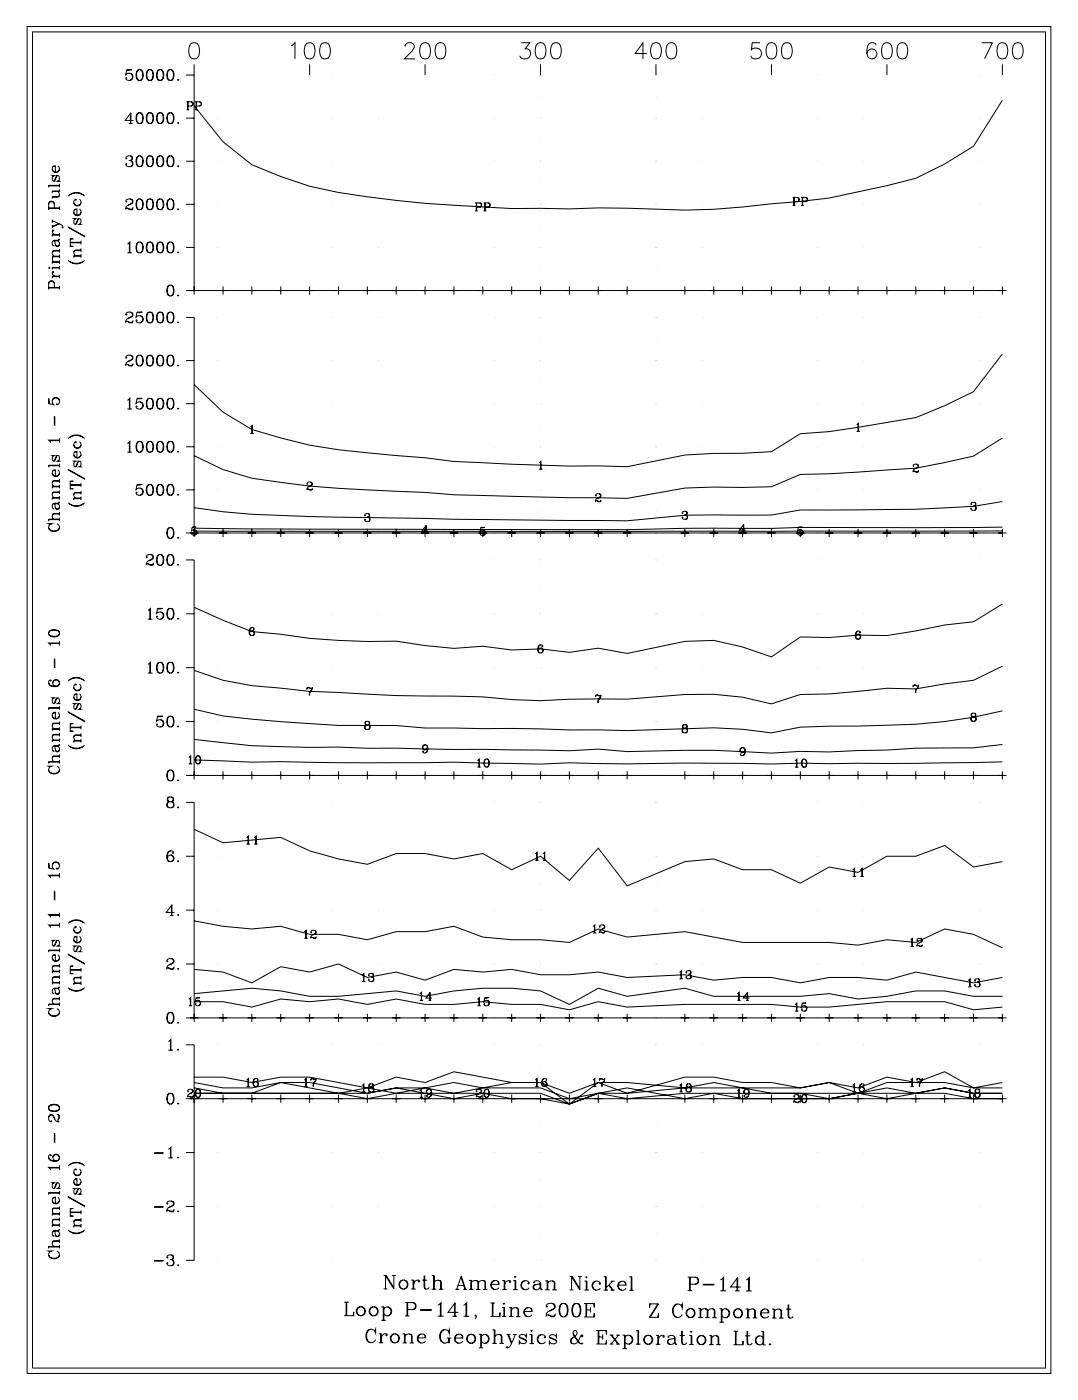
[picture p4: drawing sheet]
<svg xmlns="http://www.w3.org/2000/svg" width="215mm" height="279mm" viewBox="0 0 215 279" stroke-linecap="round" stroke-linejoin="round" font-family="sans-serif">
<g fill="none" stroke="#000" stroke-width=".2">
<path d="M5.4 5.3h204v268.5h-204zM6.5 6.4h201.9v266.3h-201.9zM25.3 14l1-.1h-1l-.2 1a.77 .77 0 0 1 1.1-.2 .77 .77 0 0 1 0 1.2 .77 .77 0 0 1-1.1-.3l.1-.2 .1 .1-.1 .1M25.9 14.6a.75 .75 0 0 1 .5 .7 .75 .75 0 0 1-.5 .7M27.7 13.9a1.16 1.16 0 0 0-.5 1.7 .66 .66 0 0 0 .6 .4 .66 .66 0 0 0 .6-.4 1.71 1.71 0 0 0-.2-1.6 .58 .58 0 0 0-.9 .3 1.25 1.25 0 0 0 .4 1.7M27.9 13.9a1.38 1.38 0 0 1 0 2.1M29.8 13.9a.97 .97 0 0 0-.6 1.2l.1 .5a.67 .67 0 0 0 .6 .4 .67 .67 0 0 0 .6-.4 1.82 1.82 0 0 0-.2-1.6 .58 .58 0 0 0-.9 .3 1.26 1.26 0 0 0 .4 1.7M30 13.9a1.36 1.36 0 0 1 0 2.1M31.8 13.9a1.16 1.16 0 0 0-.5 1.7 .66 .66 0 0 0 .6 .4 .66 .66 0 0 0 .6-.4 1.71 1.71 0 0 0-.2-1.6 .58 .58 0 0 0-.9 .3 1.25 1.25 0 0 0 .4 1.7M32 13.9a1.38 1.38 0 0 1 0 2.1M33.9 13.9a.97 .97 0 0 0-.7 1.2l.1 .5a.67 .67 0 0 0 .7 .4 .67 .67 0 0 0 .6-.4 1.82 1.82 0 0 0-.2-1.6 .58 .58 0 0 0-.9 .3 1.26 1.26 0 0 0 .4 1.7M34.1 13.9a1.36 1.36 0 0 1 0 2.1"/>
<path d="M35.5 15.8l.1 .1-.1 .1zM37.1 15h1.6M38.1 8.7a1.05 1.05 0 0 1 1.5 .4 2.68 2.68 0 0 1-.3 2.5 1.06 1.06 0 0 1-1.5-.5 2.68 2.68 0 0 1 .3-2.4zM38.7 15v42.9h-1.6M38.7 12.8v2.2M43.3 15h.1M58 9.1l.8-.6v3.2M61.1 8.7a1.05 1.05 0 0 1 1.5 .4 2.68 2.68 0 0 1-.3 2.5 1.06 1.06 0 0 1-1.5-.5 2.68 2.68 0 0 1 .3-2.4zM61.7 12.8v2.2M64.2 8.7a1.05 1.05 0 0 1 1.5 .4 2.63 2.63 0 0 1-.3 2.5 1.05 1.05 0 0 1-1.5-.5 2.71 2.71 0 0 1 .3-2.4zM66.3 15h.1M75.5 15h.1"/>
<path d="M80.7 9.3a.84 .84 0 0 1 .6-.8h.7a.8 .8 0 0 1 .4 1.2l-1.8 2h2.1M84.1 8.7a1.04 1.04 0 0 1 1.5 .4 2.65 2.65 0 0 1-.3 2.5 1.05 1.05 0 0 1-1.5-.5 2.68 2.68 0 0 1 .3-2.4zM84.7 12.8v2.2M87.2 8.7a1.05 1.05 0 0 1 1.5 .4 2.71 2.71 0 0 1-.3 2.5 1.05 1.05 0 0 1-1.5-.5 2.63 2.63 0 0 1 .3-2.4zM98.5 15h.1M103.9 8.5h1.7l-.9 1.2a1.04 1.04 0 0 1 1.1 1.2 1.04 1.04 0 0 1-1.5 .8l-.4-.1-.3-.5M107.1 8.7a1.05 1.05 0 0 1 1.5 .4 2.63 2.63 0 0 1-.3 2.5 1.06 1.06 0 0 1-1.5-.5 2.73 2.73 0 0 1 .3-2.4zM107.7 15h.1M107.7 19.3h.1M107.7 12.8v2.2M110.2 8.7a1.05 1.05 0 0 1 1.5 .4 2.69 2.69 0 0 1-.3 2.5 1.04 1.04 0 0 1-1.5-.5 2.63 2.63 0 0 1 .3-2.4zM128.9 10.7h-2.3l1.5-2.2v3.2"/>
<path d="M130.1 8.7a1.05 1.05 0 0 1 1.6 .4 2.71 2.71 0 0 1-.3 2.5 1.05 1.05 0 0 1-1.6-.5 2.63 2.63 0 0 1 .3-2.4zM130.7 12.8v2.2M130.7 15h.1M130.7 19.3h.1M133.2 8.7a1.05 1.05 0 0 1 1.5 .4 2.7 2.7 0 0 1-.3 2.5 1.06 1.06 0 0 1-1.5-.5 2.69 2.69 0 0 1 .3-2.4zM139.9 15h.1M151.4 8.5h-1.5l-.1 1.4a1.14 1.14 0 0 1 1.7 0 1.14 1.14 0 0 1-.2 1.7 1.14 1.14 0 0 1-1.7-.5M153.1 8.7a1.05 1.05 0 0 1 1.6 .4 2.69 2.69 0 0 1-.3 2.5 1.04 1.04 0 0 1-1.6-.5 2.63 2.63 0 0 1 .3-2.4zM153.7 12.8v2.2M156.2 8.7a1.05 1.05 0 0 1 1.5 .4 2.68 2.68 0 0 1-.3 2.5 1.06 1.06 0 0 1-1.5-.5 2.69 2.69 0 0 1 .3-2.4zM163 15h.1M172.2 15h.1"/>
<path d="M174.6 9a.94 .94 0 0 0-1.4-.3 2.93 2.93 0 0 0-.3 2.6 1 1 0 0 0 1.6 .1 1 1 0 0 0-.3-1.6 1 1 0 0 0-1.4 .9M176.1 8.7a1.05 1.05 0 0 1 1.6 .4 2.7 2.7 0 0 1-.3 2.5 1.06 1.06 0 0 1-1.6-.5 2.69 2.69 0 0 1 .3-2.4zM176.8 12.8v2.2M179.2 8.7a1.05 1.05 0 0 1 1.6 .4 2.68 2.68 0 0 1-.4 2.5 1.06 1.06 0 0 1-1.5-.5 2.68 2.68 0 0 1 .3-2.4zM195.2 15h.1M195.6 8.5h2.2l-1.6 3.2M199.2 8.7a1.05 1.05 0 0 1 1.5 .4 2.68 2.68 0 0 1-.3 2.5 1.06 1.06 0 0 1-1.6-.5 2.69 2.69 0 0 1 .4-2.4zM199.8 20l-5.8 9.1-5.7 3.6-5.8 2.8-5.7 1.5-11.5 2.5-5.8 .6-5.8 .5a134.4 134.4 0 0 1-28.7 .9l-5.8-.1-5.7 .2h-11.5a356.8 356.8 0 0 1-28.8-2.4 68.3 68.3 0 0 1-23-6.4l-5.8-4.5-5.7-7.2M199.8 12.8v2.2M202.2 8.7a1.04 1.04 0 0 1 1.6 .4 2.65 2.65 0 0 1-.3 2.5 1.05 1.05 0 0 1-1.6-.5 2.7 2.7 0 0 1 .3-2.4zM9.7 37h2.1M10.4 33.8a.75 .75 0 0 0 .7 .5 .75 .75 0 0 0 .7-.5"/>
<path d="M11 33.2l-.5 .1M11.4 35l-.5 1h-.4a.7 .7 0 0 1 .1-.9l.2-.1h-.4l.2 .1M11.5 38.2a.66 .66 0 0 1 0 1.1h-1.1M11.5 33.1a.72 .72 0 0 1 .2 1 .72 .72 0 0 1-1.1 0 .72 .72 0 0 1 .2-1h.2v1.2M11.6 36l.2 .1h-.4l.4-.4v-.4l-.2-.3h-.3l-.6 1.1M11.8 38.9l-.3 .3h-1.1v.4M11.8 36.6v.8M11.8 37.8v.4h-1.4M11.8 38.1h-1.4v.4M11.8 36.9h-2.1v.5M13.6 39.1a2.2 2.2 0 0 1 3.3 0M13.8 38.9l.4-.2a2.57 2.57 0 0 1 2.5 .2"/>
<path d="M15.8 39.7a.72 .72 0 0 1 .2 1.1 .72 .72 0 0 1-1.1 0 .72 .72 0 0 1 .2-1.1v.2l-.1-.1M25.2 31.5l.1 .1-.1 .1v-.4a.86 .86 0 0 1 1.2 .1l-.1 .5-.6 .1M25.7 24.6h.7M26 39.7l.2 .1a.48 .48 0 0 1 .1 .7l-.7 .4M26 31.1l.3 .3-.1 .5-.2 .1a.62 .62 0 0 1 .5 .6 .62 .62 0 0 1-.5 .6l-.7-.1-.2-.3 .1-.2 .1 .1-.1 .1M26 22.7v1.9M26.3 32.2a.65 .65 0 0 1-.3 1M26.6 24h-1.6l1.1-1.5v2.1M27.7 39.7a1.16 1.16 0 0 0-.5 1.7 .66 .66 0 0 0 .6 .4 .66 .66 0 0 0 .6-.4 1.72 1.72 0 0 0-.2-1.6 .58 .58 0 0 0-.9 .3 1.25 1.25 0 0 0 .4 1.7M27.7 31.1a1.15 1.15 0 0 0-.5 1.7 .66 .66 0 0 0 .6 .4 .66 .66 0 0 0 .6-.4 1.71 1.71 0 0 0-.2-1.6 .58 .58 0 0 0-.9 .3 1.25 1.25 0 0 0 .4 1.7M27.7 22.5a1.15 1.15 0 0 0-.5 1.7 .66 .66 0 0 0 .6 .4 .66 .66 0 0 0 .6-.4 1.71 1.71 0 0 0-.2-1.6 .58 .58 0 0 0-.9 .3 1.25 1.25 0 0 0 .4 1.7M27.9 39.7a1.38 1.38 0 0 1 0 2.1"/>
<path d="M27.9 31.1a1.38 1.38 0 0 1 0 2.1M27.9 22.5a1.38 1.38 0 0 1 0 2.1M29.8 39.7a.97 .97 0 0 0-.6 1.2l.1 .5a.67 .67 0 0 0 .6 .4 .67 .67 0 0 0 .6-.4 1.83 1.83 0 0 0-.2-1.6 .58 .58 0 0 0-.9 .3 1.26 1.26 0 0 0 .4 1.7M29.8 31.1a.97 .97 0 0 0-.6 1.2l.1 .5a.67 .67 0 0 0 .6 .4 .67 .67 0 0 0 .6-.4 1.82 1.82 0 0 0-.2-1.6 .58 .58 0 0 0-.9 .3 1.26 1.26 0 0 0 .4 1.7M29.8 22.5a.97 .97 0 0 0-.6 1.2l.1 .5a.67 .67 0 0 0 .6 .4 .67 .67 0 0 0 .6-.4 1.82 1.82 0 0 0-.2-1.6 .58 .58 0 0 0-.9 .3 1.26 1.26 0 0 0 .4 1.7M30 39.7a1.36 1.36 0 0 1 0 2.1M30 31.1a1.36 1.36 0 0 1 0 2.1M30 22.5a1.36 1.36 0 0 1 0 2.1M31.8 39.7a1.16 1.16 0 0 0-.5 1.7 .66 .66 0 0 0 .6 .4 .66 .66 0 0 0 .6-.4 1.72 1.72 0 0 0-.2-1.6 .58 .58 0 0 0-.9 .3 1.25 1.25 0 0 0 .4 1.7M31.8 31.1a1.15 1.15 0 0 0-.5 1.7 .66 .66 0 0 0 .6 .4 .66 .66 0 0 0 .6-.4 1.71 1.71 0 0 0-.2-1.6 .58 .58 0 0 0-.9 .3 1.25 1.25 0 0 0 .4 1.7M31.8 22.5a1.15 1.15 0 0 0-.5 1.7 .66 .66 0 0 0 .6 .4 .66 .66 0 0 0 .6-.4 1.71 1.71 0 0 0-.2-1.6 .58 .58 0 0 0-.9 .3 1.25 1.25 0 0 0 .4 1.7M32 39.7a1.38 1.38 0 0 1 0 2.1"/>
<path d="M32 31.1a1.38 1.38 0 0 1 0 2.1M32 22.5a1.38 1.38 0 0 1 0 2.1M33.9 39.7a.97 .97 0 0 0-.7 1.2l.1 .5a.67 .67 0 0 0 .7 .4 .67 .67 0 0 0 .6-.4 1.83 1.83 0 0 0-.2-1.6 .58 .58 0 0 0-.9 .3 1.26 1.26 0 0 0 .4 1.7M33.9 31.1a.97 .97 0 0 0-.7 1.2l.1 .5a.67 .67 0 0 0 .7 .4 .67 .67 0 0 0 .6-.4 1.82 1.82 0 0 0-.2-1.6 .58 .58 0 0 0-.9 .3 1.26 1.26 0 0 0 .4 1.7M33.9 22.5a.97 .97 0 0 0-.7 1.2l.1 .5a.67 .67 0 0 0 .7 .4 .67 .67 0 0 0 .6-.4 1.82 1.82 0 0 0-.2-1.6 .58 .58 0 0 0-.9 .3 1.26 1.26 0 0 0 .4 1.7M34.1 39.7a1.36 1.36 0 0 1 0 2.1M34.1 31.1a1.35 1.35 0 0 1 0 2.1M34.1 22.5a1.35 1.35 0 0 1 0 2.1M35.5 33l.1 .1-.1 .1zM35.5 24.4l.1 .1-.1 .1zM37.1 32.1h1.6M37.1 23.5h1.6"/>
<path d="M37.2 20.3h.9a.43 .43 0 0 1 .4 .4 .43 .43 0 0 1-.4 .4h-.6M37.2 21.9h.5M37.4 20.3v1.6M37.5 20.3v1.6M38.1 20.3l.3 .3-.1 .4-.2 .1M38.8 20.3h1a.43 .43 0 0 1 .4 .4 .43 .43 0 0 1-.4 .4h-.6M38.8 21.9h.6M39.1 20.3v1.6M39.2 20.3v1.6M39.8 20.3l.3 .3-.1 .4-.2 .1M43.3 32.1h.1M43.3 23.5h.1"/>
<path d="M66.3 32.1h.1M66.3 23.5h.1M75.5 32.1h.1M75.5 23.5h.1M98.5 32.1h.1M98.5 23.5h.1M107.7 32.1h.1M107.7 23.5h.1M107.7 36.4h.1M107.7 27.8h.1M130.7 32.1h.1M130.7 23.5h.1"/>
<path d="M130.7 36.4h.1M130.7 27.8h.1M139.9 32.1h.1M139.9 23.5h.1M158 39.3h.9a.42 .42 0 0 1 .4 .5 .42 .42 0 0 1-.4 .4h-.6M158.2 39.3v1.7M158.3 39.3v1.7M158.9 39.3l.3 .4-.1 .3-.2 .2M159.7 39.3h.9a.42 .42 0 0 1 .4 .5 .42 .42 0 0 1-.4 .4h-.6M159.9 39.3v1.7M160 39.3v1.7M160.6 39.3l.3 .4-.1 .3-.2 .2"/>
<path d="M163 32.1h.1M163 23.5h.1M172.2 32.1h.1M172.2 23.5h.1M195.2 32.1h.1M195.2 23.5h.1M9.7 56.5a.58 .58 0 0 1 .6-.4 .58 .58 0 0 1 .5 .4M9.7 40.6a.58 .58 0 0 1 .6-.4 .58 .58 0 0 1 .5 .4M9.7 57.4h2.1M9.7 57.3h2.1M9.7 41.5h2.1M9.7 41.4h2.1"/>
<path d="M9.8 53.3v.2l-.1-.1zM10.4 44l1.4 .6a.84 .84 0 0 1 .8 .7l-.1 .1v-.2M10.4 55.1h1.4M10.4 43.8v.6M10.4 44.8v.6M10.4 53.4h1.4M10.4 52.3h1.4M10.4 46.9h1.4M10.5 54.2l.1 .1 .1-.1-.2-.1a.59 .59 0 0 0 0 .6 .59 .59 0 0 0 .5 .3M10.5 45.9h.2l-.2-.1a.59 .59 0 0 0 .5 1M10.8 57.3v-.8a.56 .56 0 0 0-.5-.6 .56 .56 0 0 0-.6 .6v1.2M10.8 48l.3 1 .4 .1a.65 .65 0 0 0 0-1.1"/>
<path d="M10.8 41.4v-.8a.56 .56 0 0 0-.5-.5 .56 .56 0 0 0-.6 .5v1.3M11 48.7a.42 .42 0 0 0 .4 .3 .42 .42 0 0 0 .4-.3M11.6 44.6l-1.2 .5M11.8 51.1h-1.1a.66 .66 0 0 0 0 1.1M11.8 51.2h-1.1l-.3 .3M11.8 49.9h-1.1a.66 .66 0 0 0 0 1.2M11.8 50h-1.1l-.3 .3M11.8 47.7l-.3 .2-.9 .1a.7 .7 0 0 0-.1 .9l.2 .1-.1-.1M11.8 47.6l-.1 .3-.2 .1h-.9M11.8 41.1v.8M11.8 46.5v.7M11.8 49.6v.7"/>
<path d="M11.8 50.7v.8M11.8 51.9v.7M11.8 53v.7M11.8 54.7v.8M11.8 57v.7M11.8 55h-1.4v.5M11.8 46.8h-1.4v.4M11.8 52.2h-1.4v.4M11.8 53.3h-1.4v.4M11.8 44.6l-1.4 .6M13.6 51.9a2.2 2.2 0 0 0 3.3 0M13.6 45.2l3.3 2z"/>
<path d="M13.8 52.1l.4 .2a2.67 2.67 0 0 0 2.5-.2M14 47.7l.6-.1h-.6v1.5h.6l-.6-.1M14 48.4h2.1M14 48.3h2.1M14.7 42.4a.75 .75 0 0 0 .7 .5 .75 .75 0 0 0 .7-.5M14.7 40.4a.75 .75 0 0 0 .7 .5 .75 .75 0 0 0 .7-.5M14.7 51.1h1.4M15.3 41.8l-.5 .1M15.7 43.6l-.5 1h-.4a.7 .7 0 0 1 .1-.9l.2-.1h-.4l.2 .1M15.8 41.7a.72 .72 0 0 1 .2 1 .72 .72 0 0 1-1.1 0 .72 .72 0 0 1 .2-1h.2v1.2M15.9 44.6l.2 .1h-.4l.4-.4v-.4l-.2-.3h-.3l-.6 1.1M16.1 49.8h-1.1a.65 .65 0 0 0 0 1.2"/>
<path d="M16.1 49.9h-1.1l-.3 .3M16.1 51h-1.4v.4M16.1 48v.7M16.1 49.5v.7M16.1 50.7v.7M25.2 40.1l.1 .1h-.2a.73 .73 0 0 1 .7-.6 .73 .73 0 0 1 .7 .7l-.4 .4a1.06 1.06 0 0 0-1 1.1M25.4 48.7l.5-.5v2.2M25.4 50.4h.9M25.8 48.4v2M26.5 41.5l-.3 .2-.8-.2-.3 .1M26.5 41.3l-.2 .5h-.4l-.5-.3M27.7 48.2a1.16 1.16 0 0 0-.5 1.8 .66 .66 0 0 0 .6 .4 .66 .66 0 0 0 .6-.4 1.71 1.71 0 0 0-.2-1.6 .58 .58 0 0 0-.9 .3 1.25 1.25 0 0 0 .4 1.7"/>
<path d="M27.9 48.2a1.38 1.38 0 0 1 0 2.2M29.8 48.2a.97 .97 0 0 0-.6 1.3l.1 .5a.67 .67 0 0 0 .6 .4 .67 .67 0 0 0 .6-.4 1.82 1.82 0 0 0-.2-1.6 .58 .58 0 0 0-.9 .3 1.26 1.26 0 0 0 .4 1.7M30 48.2a1.36 1.36 0 0 1 0 2.2M31.8 48.2a1.16 1.16 0 0 0-.5 1.8 .66 .66 0 0 0 .6 .4 .66 .66 0 0 0 .6-.4 1.71 1.71 0 0 0-.2-1.6 .58 .58 0 0 0-.9 .3 1.25 1.25 0 0 0 .4 1.7M32 48.2a1.38 1.38 0 0 1 0 2.2M33.9 56.8a.97 .97 0 0 0-.7 1.3l.1 .5a.67 .67 0 0 0 .7 .4 .67 .67 0 0 0 .6-.4 1.82 1.82 0 0 0-.2-1.7 .58 .58 0 0 0-.9 .3 1.26 1.26 0 0 0 .4 1.8M33.9 48.2a.97 .97 0 0 0-.7 1.3l.1 .5a.67 .67 0 0 0 .7 .4 .67 .67 0 0 0 .6-.4 1.82 1.82 0 0 0-.2-1.6 .58 .58 0 0 0-.9 .3 1.26 1.26 0 0 0 .4 1.7M34.1 56.8a1.36 1.36 0 0 1 0 2.2M34.1 48.2a1.36 1.36 0 0 1 0 2.2M35.4 50.3h.2l-.1 .1zM35.5 58.8l.1 .1-.1 .1zM35.5 41.6l.1 .1-.1 .1z"/>
<path d="M37.1 49.3h1.6M37.1 40.7h1.6M37.9 57.9h1.6M38.7 57.9h161.1M38.7 57.1v1.6M43.3 57.9h.1M43.3 49.3h.1M43.3 40.7h.1M43.6 57.9h1.7M44.4 57.1v1.6M49.4 57.9h1.6M50.2 57.1v1.6"/>
<path d="M55.1 57.9h1.7M56 57.1v1.6M60.9 57.9h1.6M61.7 57.1v1.6M66.3 57.9h.1M66.3 49.3h.1M66.3 40.7h.1M66.6 57.9h1.7M67.5 57.1v1.6M72.4 57.9h1.6M73.2 57.1v1.6M75.5 57.9h.1"/>
<path d="M75.5 49.3h.1M75.5 40.7h.1M78.1 57.9h1.7M79 57.1v1.6M83.9 57.9h1.6M84.7 57.1v1.6M89.6 57.9h1.7M90.5 57.1v1.6M94.7 40.4h.9a.42 .42 0 0 1 .4 .5 .42 .42 0 0 1-.4 .4h-.6M94.7 42.1h.5M94.9 40.4v1.7M95 40.4v1.7"/>
<path d="M95.4 57.9h1.6M95.6 40.4l.3 .3v.3l-.3 .3M96.2 57.1v1.6M96.4 40.4h.9a.42 .42 0 0 1 .4 .5 .42 .42 0 0 1-.4 .4h-.6M96.4 42.1h.5M96.6 40.4v1.7M96.7 40.4v1.7M97.3 40.4l.3 .3-.1 .4-.2 .2M98.5 57.9h.1M98.5 49.3h.1M98.5 40.7h.1M101.2 57.9h1.6"/>
<path d="M102 57.1v1.6M106.9 57.9h1.6M107.7 57.9h.1M107.7 49.3h.1M107.7 40.7h.1M107.7 53.6h.1M107.7 45h.1M107.7 57.1v1.6M112.7 57.9h1.6M113.5 57.1v1.6M118.4 57.9h1.7M119.2 57.1v1.6"/>
<path d="M124.2 57.9h1.6M125 57.1v1.6M130.7 57.9h.1M130.7 49.3h.1M130.7 40.7h.1M130.7 53.6h.1M130.7 45h.1M135.7 57.9h1.6M136.5 57.1v1.6M139.9 57.9h.1M139.9 49.3h.1M139.9 40.7h.1"/>
<path d="M141.4 57.9h1.7M142.2 57.1v1.6M147.2 57.9h1.6M148 57.1v1.6M152.9 57.9h1.7M153.7 57.1v1.6M158 41h.5M158.7 57.9h1.6M159.5 57.1v1.6M159.7 41h.5M163 57.9h.1M163 49.3h.1"/>
<path d="M163 40.7h.1M164.4 57.9h1.7M165.3 57.1v1.6M170.2 57.9h1.6M171 57.1v1.6M172.2 57.9h.1M172.2 49.3h.1M172.2 40.7h.1M175.9 57.9h1.7M176.8 57.1v1.6M181.7 57.9h1.6M182.5 57.1v1.6"/>
<path d="M187.4 57.9h1.7M188.3 57.1v1.6M193.2 57.9h1.6M194 57.1v1.6M195.2 57.9h.1M195.2 49.3h.1M195.2 40.7h.1M199 57.9h1.6M199.8 57.1v1.6M10.4 79.9a.75 .75 0 0 1 .7-.6 .75 .75 0 0 1 .7 .6M25.2 71.2l.1 .1h-.2a.73 .73 0 0 1 .7-.5 .73 .73 0 0 1 .7 .6l-.4 .4a1.06 1.06 0 0 0-1 1.1M25.2 62.6l.1 .1h-.2a.73 .73 0 0 1 .7-.5 .73 .73 0 0 1 .7 .6l-.4 .4a1.06 1.06 0 0 0-1 1.2"/>
<path d="M25.4 79.8l.5-.4v2.1M25.8 79.5v2M26 70.8l.2 .1a.48 .48 0 0 1 .1 .7l-.7 .4M26 62.2l.2 .1a.48 .48 0 0 1 .1 .7l-.7 .4M26.5 72.6l-.3 .2-.8-.2-.3 .1M26.5 72.4l-.2 .5h-.4l-.5-.3M26.5 64l-.3 .2-.8-.2-.3 .1M26.5 63.8l-.2 .6h-.4l-.5-.4M27.3 79.5l1-.1h-1l-.2 1a.77 .77 0 0 1 1.2-.2 .77 .77 0 0 1 0 1.2 .77 .77 0 0 1-1.2-.3l.1-.2v.2M27.3 62.3l1-.1h-1l-.2 1a.77 .77 0 0 1 1.2-.2 .77 .77 0 0 1 0 1.2 .77 .77 0 0 1-1.2-.3l.1-.2v.2M27.7 70.8a1.16 1.16 0 0 0-.5 1.7 .66 .66 0 0 0 .6 .5 .66 .66 0 0 0 .6-.5 1.71 1.71 0 0 0-.2-1.6 .58 .58 0 0 0-.9 .3 1.25 1.25 0 0 0 .4 1.7M27.9 70.8a1.38 1.38 0 0 1 0 2.1"/>
<path d="M27.9 62.9a.75 .75 0 0 1 .5 .7 .75 .75 0 0 1-.5 .8M29.8 79.4a.97 .97 0 0 0-.6 1.2l.1 .5a.67 .67 0 0 0 .6 .4 .67 .67 0 0 0 .6-.4 1.82 1.82 0 0 0-.2-1.6 .58 .58 0 0 0-.9 .3 1.26 1.26 0 0 0 .4 1.7M29.8 70.8a.97 .97 0 0 0-.6 1.2l.1 .5a.67 .67 0 0 0 .6 .5 .67 .67 0 0 0 .6-.5 1.82 1.82 0 0 0-.2-1.6 .58 .58 0 0 0-.9 .3 1.26 1.26 0 0 0 .4 1.7M29.8 62.2a.97 .97 0 0 0-.6 1.2l.1 .5a.67 .67 0 0 0 .6 .5 .67 .67 0 0 0 .6-.5 1.82 1.82 0 0 0-.2-1.6 .58 .58 0 0 0-.9 .3 1.26 1.26 0 0 0 .4 1.8M30 79.4a1.36 1.36 0 0 1 0 2.1M30 70.8a1.36 1.36 0 0 1 0 2.1M30 62.2a1.36 1.36 0 0 1 0 2.2M31.8 79.4a1.15 1.15 0 0 0-.5 1.7 .66 .66 0 0 0 .6 .4 .66 .66 0 0 0 .6-.4 1.71 1.71 0 0 0-.2-1.6 .58 .58 0 0 0-.9 .3 1.25 1.25 0 0 0 .4 1.7M31.8 70.8a1.16 1.16 0 0 0-.5 1.7 .66 .66 0 0 0 .6 .5 .66 .66 0 0 0 .6-.5 1.71 1.71 0 0 0-.2-1.6 .58 .58 0 0 0-.9 .3 1.25 1.25 0 0 0 .4 1.7M31.8 62.2a1.16 1.16 0 0 0-.5 1.7 .66 .66 0 0 0 .6 .5 .66 .66 0 0 0 .6-.5 1.71 1.71 0 0 0-.2-1.6 .58 .58 0 0 0-.9 .3 1.25 1.25 0 0 0 .4 1.8M32 79.4a1.38 1.38 0 0 1 0 2.1M32 70.8a1.38 1.38 0 0 1 0 2.1"/>
<path d="M32 62.2a1.38 1.38 0 0 1 0 2.2M33.9 79.4a.97 .97 0 0 0-.7 1.2l.1 .5a.67 .67 0 0 0 .7 .4 .67 .67 0 0 0 .6-.4 1.82 1.82 0 0 0-.2-1.6 .58 .58 0 0 0-.9 .3 1.26 1.26 0 0 0 .4 1.7M33.9 70.8a.97 .97 0 0 0-.7 1.2l.1 .5a.67 .67 0 0 0 .7 .5 .67 .67 0 0 0 .6-.5 1.82 1.82 0 0 0-.2-1.6 .58 .58 0 0 0-.9 .3 1.26 1.26 0 0 0 .4 1.7M33.9 62.2a.97 .97 0 0 0-.7 1.2l.1 .5a.67 .67 0 0 0 .7 .5 .67 .67 0 0 0 .6-.5 1.82 1.82 0 0 0-.2-1.6 .58 .58 0 0 0-.9 .3 1.26 1.26 0 0 0 .4 1.8M34.1 79.4a1.35 1.35 0 0 1 0 2.1M34.1 70.8a1.36 1.36 0 0 1 0 2.1M34.1 62.2a1.36 1.36 0 0 1 0 2.2M35.5 72.7l.1 .1-.1 .1zM35.5 64.1l.1 .1-.1 .2zM37.1 63.3h1.6v42.9h-1.6M37.1 71.9h1.6M43.3 71.9h.1"/>
<path d="M43.3 63.3h.1M66.3 71.9h.1M66.3 63.3h.1M75.5 71.9h.1M75.5 63.3h.1M98.5 71.9h.1M98.5 63.3h.1M107.7 71.9h.1M107.7 63.3h.1M107.7 76.2h.1M107.7 67.6h.1M130.7 71.9h.1"/>
<path d="M130.7 63.3h.1M130.7 76.2h.1M130.7 67.6h.1M139.9 71.9h.1M139.9 63.3h.1M163 71.9h.1M163 63.3h.1M172.2 71.9h.1M172.2 63.3h.1M195.2 71.9h.1M195.2 63.3h.1M199.8 70.5l-5.8 7.6-5.7 2.8-5.8 2.3-17.2 2.8-5.8 .5-5.8 3.5-5.7 .4h-5.8l-5.7 .3-11.5 2.3-5.8-.1a479.7 479.7 0 0 1-28.7-.9l-5.8-.8a250.9 250.9 0 0 1-23-2.5l-5.7-1.4-5.8-1.7-5.8-3.5-5.7-5.4"/>
<path d="M9.7 92.8h2.1M9.8 80.5l-.1-1.1v1.1l1 .2a.77 .77 0 0 1-.2-1.2 .77 .77 0 0 1 1.2 0 .77 .77 0 0 1-.3 1.2l-.2-.1 .1-.1 .1 .1M9.8 87.8h2M10.4 94.4a.75 .75 0 0 0 .7 .5 .75 .75 0 0 0 .7-.5M10.4 99.3h1.4M10.4 97h1.4M10.8 83l.1 1.8zM11 93.8l-.5 .1M11.4 90.8l-.5 1-.3 .1a.7 .7 0 0 1-.1-.9l.3-.2h-.4l.2 .1M11.5 93.7a.72 .72 0 0 1 .2 1 .72 .72 0 0 1-1.1 0 .72 .72 0 0 1 .2-1h.2v1.2M11.6 91.8l.2 .1h-.4l.4-.4v-.4l-.2-.3h-.3l-.6 1.1M11.8 100l-.1 .3-.2 .1h-.9"/>
<path d="M11.8 98.1h-1.1a.66 .66 0 0 0 0 1.1M11.8 98.2h-1.1l-.3 .3M11.8 95.8h-1.1a.65 .65 0 0 0 0 1.1M11.8 95.9h-1.1l-.3 .3M11.8 87.7h-2.1l.4 .5M11.8 87.3v.9M11.8 92.4v.7M11.8 95.5v.7M11.8 96.6v.7M11.8 97.8v.7M11.8 98.9v.7M11.8 96.9h-1.4v.4"/>
<path d="M11.8 99.2h-1.4v.4M11.8 92.7h-2.1v.4M13.6 93.6l3.3 1.9zM13.6 87.4a2.2 2.2 0 0 1 3.3 0M13.8 87.2l.4-.2a2.56 2.56 0 0 1 2.5 .2M14 96l.6-.1h-.6v1.5h.6l-.6-.1M14 96.7h2.1M14 96.6h2.1M14.7 90.7a.75 .75 0 0 0 .7 .5 .75 .75 0 0 0 .7-.5M14.7 88.7a.75 .75 0 0 0 .7 .6 .75 .75 0 0 0 .7-.6M14.7 99.4h1.4M15.3 90.1l-.5 .1"/>
<path d="M15.7 91.9l-.5 1h-.4a.7 .7 0 0 1 .1-.9l.2-.1h-.4l.2 .1M15.8 90a.72 .72 0 0 1 .2 1.1 .72 .72 0 0 1-1.1 0 .72 .72 0 0 1 .2-1.1h.2v1.2M15.8 88a.72 .72 0 0 1 .2 1.1 .72 .72 0 0 1-1.1 0 .72 .72 0 0 1 .2-1.1v.2l-.1-.1M15.9 92.9l.2 .1h-.4l.4-.4v-.4l-.2-.3h-.3l-.6 1.1M16.1 98.2h-1.1a.65 .65 0 0 0 0 1.1M16.1 98.3h-1.1l-.3 .3M16.1 99.3h-1.4v.4M16.1 96.3v.7M16.1 97.8v.8M16.1 99v.7M25.4 88.4l.5-.4v2.1M25.4 90.1h.9"/>
<path d="M25.4 81.5h.9M25.8 88.1v2M27.3 96.7l1-.1h-1l-.2 1a.77 .77 0 0 1 1.2-.2 .77 .77 0 0 1 0 1.1 .77 .77 0 0 1-1.2-.2l.1-.2v.2M27.7 88a1.15 1.15 0 0 0-.5 1.7 .66 .66 0 0 0 .6 .4 .66 .66 0 0 0 .6-.4 1.72 1.72 0 0 0-.2-1.6 .58 .58 0 0 0-.9 .3 1.26 1.26 0 0 0 .4 1.7M27.9 97.3a.75 .75 0 0 1 .5 .7 .75 .75 0 0 1-.5 .7M27.9 88a1.38 1.38 0 0 1 0 2.1M27.9 80.1a.75 .75 0 0 1 .5 .7 .75 .75 0 0 1-.5 .7M29.8 96.6a.97 .97 0 0 0-.6 1.2l.1 .5a.67 .67 0 0 0 .6 .4 .67 .67 0 0 0 .6-.4 1.82 1.82 0 0 0-.2-1.6 .58 .58 0 0 0-.9 .3 1.26 1.26 0 0 0 .4 1.7M29.8 88a.97 .97 0 0 0-.6 1.2l.1 .5a.67 .67 0 0 0 .6 .4 .67 .67 0 0 0 .6-.4 1.83 1.83 0 0 0-.2-1.6 .58 .58 0 0 0-.9 .3 1.27 1.27 0 0 0 .4 1.7M30 96.6a1.36 1.36 0 0 1 0 2.1M30 88a1.36 1.36 0 0 1 0 2.1M31.8 96.6a1.16 1.16 0 0 0-.5 1.7 .66 .66 0 0 0 .6 .4 .66 .66 0 0 0 .6-.4 1.71 1.71 0 0 0-.2-1.6 .58 .58 0 0 0-.9 .3 1.25 1.25 0 0 0 .4 1.7"/>
<path d="M31.8 88a1.15 1.15 0 0 0-.5 1.7 .66 .66 0 0 0 .6 .4 .66 .66 0 0 0 .6-.4 1.72 1.72 0 0 0-.2-1.6 .58 .58 0 0 0-.9 .3 1.26 1.26 0 0 0 .4 1.7M32 96.6a1.38 1.38 0 0 1 0 2.1M32 88a1.38 1.38 0 0 1 0 2.1M33.9 96.6a.97 .97 0 0 0-.7 1.2l.1 .5a.67 .67 0 0 0 .7 .4 .67 .67 0 0 0 .6-.4 1.82 1.82 0 0 0-.2-1.6 .58 .58 0 0 0-.9 .3 1.26 1.26 0 0 0 .4 1.7M33.9 88a.97 .97 0 0 0-.7 1.2l.1 .5a.67 .67 0 0 0 .7 .4 .67 .67 0 0 0 .6-.4 1.83 1.83 0 0 0-.2-1.6 .58 .58 0 0 0-.9 .3 1.27 1.27 0 0 0 .4 1.7M34.1 96.6a1.36 1.36 0 0 1 0 2.1M34.1 88a1.36 1.36 0 0 1 0 2.1M35.4 98.6h.2l-.1 .1zM35.4 90h.2l-.1 .1zM35.5 81.3l.1 .1-.1 .1zM37.1 97.6h1.6M37.1 89.1h1.6"/>
<path d="M37.1 80.5h1.6M43.3 97.6h.1M43.3 89.1h.1M43.3 80.5h.1M49.9 85.1l.4-.3v1.6M49.9 86.4h.7M50.2 84.9v1.5M61.2 96.4l.1 .1h-.1a.55 .55 0 0 1 .5-.4 .55 .55 0 0 1 .5 .4l-.3 .3a.79 .79 0 0 0-.7 .9M61.9 96.1l.3 .3a.61 .61 0 0 1-.6 .6M62.2 97.5l-.2 .1-.8-.1M62.2 97.3l-.1 .4-.7-.2M66.3 97.6h.1"/>
<path d="M66.3 89.1h.1M66.3 80.5h.1M75.5 97.6h.1M75.5 89.1h.1M75.5 80.5h.1M98.5 97.6h.1M98.5 89.1h.1M98.5 80.5h.1M107.4 92.2l.4-.3v1.6M107.4 93.5h.7M107.7 97.6h.1M107.7 89.1h.1"/>
<path d="M107.7 80.5h.1M107.7 93.3h.1M107.7 84.8h.1M107.7 92v1.5M118.8 98.7v.1h-.1a.55 .55 0 0 1 .6-.4 .55 .55 0 0 1 .5 .5l-.3 .3a.79 .79 0 0 0-.8 .8M119.4 98.4l.3 .3a.6 .6 0 0 1-.6 .6M119.8 99.8l-.3 .1-.6-.1-.2 .1M119.8 99.6l-.2 .4-.7-.2M130.7 97.6h.1M130.7 89.1h.1M130.7 80.5h.1M130.7 93.3h.1"/>
<path d="M130.7 84.8h.1M139.9 97.6h.1M139.9 89.1h.1M139.9 80.5h.1M163 97.6h.1M163 89.1h.1M163 80.5h.1M170.7 84.7l.4-.3v1.6M170.7 86h.7M171 84.4v1.6M172.2 97.6h.1M172.2 89.1h.1"/>
<path d="M172.2 80.5h.1M182.1 92.8v.2l-.1-.1a.55 .55 0 0 1 .5-.4 .55 .55 0 0 1 .6 .5l-.4 .3a.79 .79 0 0 0-.7 .8M182.7 92.5l.2 .2 .1 .3-.6 .4M183.1 93.9l-.3 .1h-.8M183.1 93.7l-.2 .4-.7-.2M195.2 97.6h.1M195.2 89.1h.1M195.2 80.5h.1M199.8 87.3l-5.8 3.6-11.5 2.4a415.4 415.4 0 0 1-23 1.3l-5.8 2.4-5.7 .2-5.8-.1-5.7 .2-11.5 2-11.5-.1-23-.6-5.8-.5-5.7-.2a224.9 224.9 0 0 1-28.8-2.6l-5.8-1.7-5.7-2.8M199.8 100l-5.8 .9a289 289 0 0 1-23 .7h-11.5l-5.8 1.1h-17.2l-11.5 1.1-34.5-.3-23-.4a354.8 354.8 0 0 1-23.1-1.1l-5.7-.8M9.7 105.2a1.22 1.22 0 0 0 2.1 0M9.7 103.6h2.1"/>
<path d="M10.8 100.4l.3 1 .4 .1a.64 .64 0 0 0 0-1.1M11 101.1a.42 .42 0 0 0 .4 .3 .42 .42 0 0 0 .4-.3M11.3 104.4a.79 .79 0 0 1 .5 .9 .79 .79 0 0 1-.8 .6 .94 .94 0 0 1-1-.2 .94 .94 0 0 1-.2-1l.2-.2-.3-.1h.6l-.3 .1M11.8 102.3h-1.1a.66 .66 0 0 0 0 1.2M11.8 102.5h-1.1l-.3 .3M11.8 100.1l-.3 .2-.9 .1a.7 .7 0 0 0-.1 .9l.2 .1-.1-.1M11.8 102v.8M11.8 103.2v.7M11.8 103.5h-2.1v.4M13.6 100.2a2.2 2.2 0 0 0 3.3 0M13.8 100.4l.4 .2a2.67 2.67 0 0 0 2.5-.2M29.3 110.9l.1 .1h-.2a.73 .73 0 0 1 .7-.5 .73 .73 0 0 1 .7 .6l-.4 .4a1.06 1.06 0 0 0-1 1.2"/>
<path d="M30.1 110.5l.2 .1a.47 .47 0 0 1 .1 .7l-.7 .5M30.6 112.4l-.3 .2-.8-.2-.3 .1M30.6 112.2l-.2 .5h-.4l-.5-.3M31.8 110.5a1.16 1.16 0 0 0-.5 1.8 .66 .66 0 0 0 .6 .4 .66 .66 0 0 0 .6-.4 1.71 1.71 0 0 0-.2-1.7 .58 .58 0 0 0-.9 .3 1.25 1.25 0 0 0 .4 1.8M32 110.5a1.38 1.38 0 0 1 0 2.2M33.9 105.2a.97 .97 0 0 0-.7 1.2l.1 .5a.67 .67 0 0 0 .7 .4 .67 .67 0 0 0 .6-.4 1.82 1.82 0 0 0-.2-1.6 .58 .58 0 0 0-.9 .3 1.26 1.26 0 0 0 .4 1.7M33.9 110.5a.97 .97 0 0 0-.7 1.3l.1 .5a.67 .67 0 0 0 .7 .4 .67 .67 0 0 0 .6-.4 1.82 1.82 0 0 0-.2-1.7 .58 .58 0 0 0-.9 .3 1.26 1.26 0 0 0 .4 1.8M34.1 105.2a1.36 1.36 0 0 1 0 2.1M34.1 110.5a1.36 1.36 0 0 1 0 2.2M35.5 107.1l.1 .1-.1 .1zM35.5 112.5l.1 .1-.1 .1zM37.1 111.6h1.6v43h-1.6"/>
<path d="M37.9 106.2h1.6M38.3 105.1h.8h-.8l-.1 .7a.58 .58 0 0 1 .8-.2 .58 .58 0 0 1 0 .9 .58 .58 0 0 1-.8-.1v-.2v.2M38.7 106.2h161.1M38.7 105.4v1.7M38.8 105.6l.1 .1a.56 .56 0 0 1 .3 .5 .56 .56 0 0 1-.4 .5M43.3 106.2h.1M43.3 111.6h.1M43.6 106.2h1.7M44.4 105.4v1.7M49.4 106.2h1.6M50.2 105.4v1.7M55.1 106.2h1.7"/>
<path d="M56 105.4v1.7M60.9 106.2h1.6M61.7 105.4v1.7M66.3 106.2h.1M66.3 111.6h.1M66.6 106.2h1.7M67.5 105.4v1.7M72.4 106.2h1.6M72.7 102.7v.1v-.1l.1-.3a.6 .6 0 0 1 .9 .2l-.1 .4h-.5M73.2 105.4v1.7M73.4 102.4l.2 .2-.1 .4h-.1l.1 .1a.44 .44 0 0 1 .3 .5 .44 .44 0 0 1-.4 .4l-.6-.1-.1-.2v-.2v.2M73.6 103.2l.1 .5-.3 .3"/>
<path d="M75.5 106.2h.1M75.5 111.6h.1M78.1 106.2h1.7M79 105.4v1.7M83.9 106.2h1.6M84.6 106.3h.6M84.7 105.4v1.7M84.9 104.8v1.5M85.3 105.8h-1.2l.8-1.1v1.6M89.6 106.2h1.7M90.5 105.4v1.7M95.4 106.2h1.6"/>
<path d="M95.8 105.2l.8-.1h-.8l-.1 .8a.57 .57 0 0 1 .9-.2 .57 .57 0 0 1 0 .9 .57 .57 0 0 1-.9-.3h.1v.1M96.2 105.4v1.7M96.3 105.6l.4 .5-.1 .4-.3 .2M98.5 106.2h.1M98.5 111.6h.1M101.2 106.2h1.6M102 105.4v1.7M106.9 106.2h1.6M107.7 106.2h.1M107.7 101.9h.1M107.7 111.6h.1M107.7 117h.1"/>
<path d="M107.7 105.4v1.7M112.7 106.2h1.6M113.5 105.4v1.7M118.4 106.2h1.7M119.2 105.4v1.7M124.2 106.2h1.6M125 105.4v1.7M130.7 106.2h.1M130.7 101.9h.1M130.7 111.6h.1M130.7 117h.1M135.7 106.2h1.6"/>
<path d="M136 102.2l.1 .1h-.1a.51 .51 0 0 1 .5-.4 .51 .51 0 0 1 .5 .5l-.1 .1-.5 .1M136.5 105.4v1.7M136.6 101.9l.3 .2v.3l-.3 .2 .2 .1a.45 .45 0 0 1 .2 .4 .45 .45 0 0 1-.4 .4l-.5-.1-.1-.2v-.2v.2M136.9 102.7l.1 .5-.4 .3M139.9 106.2h.1M139.9 111.6h.1M141.4 106.2h1.7M142.2 105.4v1.7M147.2 106.2h1.6M147.9 106.1h.6M148 105.4v1.7M148.2 104.7v1.4"/>
<path d="M148.6 105.7h-1.2l.8-1.2v1.6M152.9 106.2h1.7M153.7 105.4v1.7M158.7 106.2h1.6M159.1 105.1h.8h-.8l-.1 .7a.57 .57 0 0 1 .8-.2 .57 .57 0 0 1 0 .9 .57 .57 0 0 1-.8-.2h.1l-.1 .1M159.5 105.4v1.7M159.6 105.6l.1 .1a.55 .55 0 0 1 .3 .5 .55 .55 0 0 1-.4 .5M163 106.2h.1M163 111.6h.1M164.4 106.2h1.7M165.3 105.4v1.7M170.2 106.2h1.6"/>
<path d="M171 105.4v1.7M172.2 106.2h.1M172.2 111.6h.1M175.9 106.2h1.7M176.8 105.4v1.7M181.7 106.2h1.6M182.5 105.4v1.7M187.4 106.2h1.7M188.3 105.4v1.7M193.2 106.2h1.6M193.6 100.4v.2l-.1-.2 .1-.2a.61 .61 0 0 1 .9 .2l-.1 .3-.5 .1M194 105.4v1.7"/>
<path d="M194.2 100.1l.2 .3-.1 .3-.1 .1 .1 .1a.45 .45 0 0 1 .3 .5 .45 .45 0 0 1-.4 .3h-.6l-.1-.3 .1-.1v.1M194.4 101l.1 .4-.3 .3M195.2 106.2h.1M195.2 111.6h.1M199 106.2h1.6M199.8 105.1h-40.3l-5.8 .2a683 683 0 0 0-28.7 .3l-63.3-.1-23-.2M199.8 105.8l-161.1 .1M199.8 105.4v1.7M9.7 136.2a1.29 1.29 0 0 0 2.1 0M9.7 126.3a1.15 1.15 0 0 0 1.7 .5 .66 .66 0 0 0 .5-.6 .66 .66 0 0 0-.5-.6 1.74 1.74 0 0 0-1.6 .2 .59 .59 0 0 0 .3 .9 1.24 1.24 0 0 0 1.7-.4M9.7 126.1a1.38 1.38 0 0 1 2.1 0M9.8 128.3h2"/>
<path d="M10 135.6l.1 .1 .1-.1-.2-.1a.74 .74 0 0 0-.2 1 .74 .74 0 0 0 .8 .4h.6a.69 .69 0 0 0 .7-.8 .69 .69 0 0 0-.8-.6 .69 .69 0 0 0-.5 1l.5 .3M10.5 136a.69 .69 0 0 1 .7-.5 .69 .69 0 0 1 .6 .5M10.8 131.3l.1 1.8zM11.4 139.1l-.5 1-.3 .1a.7 .7 0 0 1-.1-.9l.3-.2h-.4l.2 .1M11.8 128.2h-2.1l.4 .5M11.8 127.8v.9M13.6 135.7a2.2 2.2 0 0 1 3.3 0M13.8 135.5l.4-.2a2.56 2.56 0 0 1 2.5 .2M14.7 139a.75 .75 0 0 0 .7 .5 .75 .75 0 0 0 .7-.5M14.7 137.1a.75 .75 0 0 0 .7 .5 .75 .75 0 0 0 .7-.5M15.3 138.4l-.5 .1M15.8 138.3a.72 .72 0 0 1 .2 1.1 .72 .72 0 0 1-1.1 0 .72 .72 0 0 1 .2-1.1h.2v1.2"/>
<path d="M15.8 136.4a.72 .72 0 0 1 .2 1 .72 .72 0 0 1-1.1 0 .72 .72 0 0 1 .2-1v.2l-.1-.1M29.5 132.4l.5-.4v2.2M29.5 121.7l.5-.4v2.1M29.5 134.2h.9M29.5 123.4h.9M29.9 121.4v2M29.9 132.1v2.1M31.4 121.4l1-.1h-1l-.2 1a.77 .77 0 0 1 1.2-.3 .77 .77 0 0 1 0 1.2 .77 .77 0 0 1-1.2-.2l.1-.2v.2M31.8 132a1.16 1.16 0 0 0-.5 1.7 .66 .66 0 0 0 .6 .5 .66 .66 0 0 0 .6-.5 1.71 1.71 0 0 0-.2-1.6 .58 .58 0 0 0-.9 .3 1.25 1.25 0 0 0 .4 1.8M32 132a1.38 1.38 0 0 1 0 2.2M32 122a.75 .75 0 0 1 .5 .7 .75 .75 0 0 1-.5 .7M33.9 132a.97 .97 0 0 0-.7 1.2l.1 .5a.67 .67 0 0 0 .7 .5 .67 .67 0 0 0 .6-.5 1.82 1.82 0 0 0-.2-1.6 .58 .58 0 0 0-.9 .3 1.26 1.26 0 0 0 .4 1.8"/>
<path d="M33.9 121.3a.97 .97 0 0 0-.7 1.2l.1 .5a.67 .67 0 0 0 .7 .4 .67 .67 0 0 0 .6-.4 1.82 1.82 0 0 0-.2-1.6 .58 .58 0 0 0-.9 .3 1.26 1.26 0 0 0 .4 1.7M34.1 132a1.36 1.36 0 0 1 0 2.2M34.1 121.3a1.36 1.36 0 0 1 0 2.1M35.5 133.9l.1 .1-.1 .2zM35.5 123.2l.1 .1-.1 .1zM37.1 133.1h1.6M37.1 122.3h1.6M43.3 133.1h.1M43.3 122.3h.1M50.2 125.1a.98 .98 0 0 0-.1 1.6M50.3 125.7l.4 .5-.1 .3-.3 .2M50.6 125.3v.2l.1-.2a.56 .56 0 0 0-.7-.2 .56 .56 0 0 0-.3 .7v.4a.52 .52 0 0 0 .5 .6 .52 .52 0 0 0 .5-.7 .52 .52 0 0 0-.7-.3l-.3 .4"/>
<path d="M61.2 137.3l.2-.3 .5 .2 .3-.2v.5a1.28 1.28 0 0 0-.5 1.1M61.2 137v.5M61.2 137.1h.4l.3 .1M62.2 137.5a1.15 1.15 0 0 0-.6 1.1M66.3 133.1h.1M66.3 122.3h.1M75.5 133.1h.1M75.5 122.3h.1M98.5 133.1h.1M98.5 122.3h.1M107.7 128.5a.97 .97 0 0 0-.1 1.7M107.7 133.1h.1"/>
<path d="M107.7 122.3h.1M107.7 138.5h.1M107.7 127.7h.1M107.8 129.2l.4 .4-.1 .3-.3 .3M108.1 128.8v.1l.1-.1a.56 .56 0 0 0-.7-.2 .56 .56 0 0 0-.3 .6v.5a.52 .52 0 0 0 .6 .5 .52 .52 0 0 0 .4-.6 .52 .52 0 0 0-.7-.4l-.2 .4M118.7 138.8l.2-.3 .6 .2 .3-.2-.1 .5a1.3 1.3 0 0 0-.5 1.1M118.7 138.5v.5M118.8 138.7l.3-.1 .4 .1M119.7 139a1.14 1.14 0 0 0-.5 1.1M130.7 133.1h.1M130.7 122.3h.1M130.7 138.5h.1"/>
<path d="M130.7 127.7h.1M139.9 133.1h.1M139.9 122.3h.1M163 133.1h.1M163 122.3h.1M171 125.8a.98 .98 0 0 0-.1 1.6M171.1 126.4l.4 .5-.1 .3-.3 .2M171.4 126v.2l.1-.2a.56 .56 0 0 0-.7-.2 .56 .56 0 0 0-.3 .7v.4a.52 .52 0 0 0 .5 .6 .52 .52 0 0 0 .5-.7 .52 .52 0 0 0-.7-.3l-.2 .4M172.2 133.1h.1M172.2 122.3h.1M182 136.8l.2-.3 .5 .2 .4-.2-.1 .5a1.28 1.28 0 0 0-.5 1.1M182 136.5v.5"/>
<path d="M182.1 136.7l.3-.1 .3 .1M183 137a1.15 1.15 0 0 0-.6 1.1M195.2 133.1h.1M195.2 122.3h.1M199.8 120.4l-5.8 3.5-5.7 .7-5.8 1.2-5.7 .9-5.8-.1-5.7 .5-5.8-.1-5.8 3.9-5.7-1.9-5.8-1.4-5.7 .2-11.5 2.4-5.8-1-5.7 .8-5.8-.7-5.7 .3-5.8-.8-5.7 .4-5.8-.5-5.7-.9a124.4 124.4 0 0 1-23-1.4l-5.8-.5-5.8-2.3-5.7-2.5M199.8 132.8l-5.8 2.8-5.7 .7-5.8 1-5.7-.1-11.5 1.1-5.8 .1-5.8 1.9-5.7-1.3-5.8-.6h-5.7l-11.5 1h-11.5l-5.8 .3-5.7-.3-5.8-.5-5.7-.1a259.1 259.1 0 0 1-23-.8l-5.8-.2-11.5-1.1-5.8-1.1-5.7-2M9.7 153.5a1.22 1.22 0 0 0 2.1 0M9.7 151.9h2.1M9.7 141.2h2.1M10.4 142.7a.75 .75 0 0 0 .7 .5 .75 .75 0 0 0 .7-.5M10.4 147.6h1.4M10.4 145.4h1.4"/>
<path d="M10.8 148.7l.3 1 .4 .2a.64 .64 0 0 0 0-1.2M11 149.4a.42 .42 0 0 0 .4 .4 .42 .42 0 0 0 .4-.4M11 142.1l-.5 .1M11.3 152.7a.79 .79 0 0 1 .5 .9 .79 .79 0 0 1-.8 .6 .94 .94 0 0 1-1-.2 .94 .94 0 0 1-.2-1l.2-.2-.3-.1h.6l-.3 .1M11.5 142a.71 .71 0 0 1 .2 1.1 .71 .71 0 0 1-1.1 0 .71 .71 0 0 1 .2-1.1h.2v1.2M11.6 140.1l.2 .1h-.4l.4-.4v-.4l-.2-.3h-.3l-.6 1.1M11.8 150.7h-1.1a.66 .66 0 0 0 0 1.1M11.8 150.8h-1.1l-.3 .3M11.8 148.4l-.3 .2-.9 .1a.7 .7 0 0 0-.1 .9l.2 .1-.1-.1M11.8 148.3l-.1 .3-.2 .1h-.9M11.8 146.4h-1.1a.66 .66 0 0 0 0 1.1M11.8 146.5h-1.1l-.3 .3"/>
<path d="M11.8 144.1h-1.1a.65 .65 0 0 0 0 1.1M11.8 144.2h-1.1l-.3 .3M11.8 140.7v.8M11.8 143.8v.7M11.8 144.9v.8M11.8 146.1v.7M11.8 147.2v.7M11.8 150.4v.7M11.8 151.5v.7M11.8 145.2h-1.4v.5M11.8 147.5h-1.4v.4M11.8 141.1h-2.1v.4"/>
<path d="M11.8 151.8h-2.1v.4M13.6 148.5a2.2 2.2 0 0 0 3.3 0M13.6 141.9l3.3 1.9zM13.8 148.7l.4 .2a2.67 2.67 0 0 0 2.5-.2M14 144.3l.6-.1h-.6v1.6h.6l-.6-.1M14 145h2.1M14 144.9h2.1M14.7 147.7h1.4M15.7 140.2l-.5 1.1h-.4a.7 .7 0 0 1 .1-1l.2-.1h-.4l.2 .1M15.9 141.3l.2 .1h-.4l.4-.4v-.5l-.2-.3h-.3l-.6 1.2M16.1 146.5h-1.1a.65 .65 0 0 0 0 1.1M16.1 146.6h-1.1l-.3 .3"/>
<path d="M16.1 147.6h-1.4v.4M16.1 144.6v.8M16.1 146.2v.7M16.1 147.3v.7M31.4 142.9l1-.2h-1l-.2 1.1a.77 .77 0 0 1 1.2-.3 .77 .77 0 0 1 0 1.2 .77 .77 0 0 1-1.2-.2l.1-.2v.2M32 143.5a.75 .75 0 0 1 .5 .7 .75 .75 0 0 1-.5 .7M33.8 158.9l-.3 .1-.2 .5a.73 .73 0 0 0 1.3 0v-.3a.72 .72 0 0 0-1.1-.2 .51 .51 0 0 0 .3 .8M33.8 159.8l-.3 .1a.69 .69 0 0 0-.2 .9 .77 .77 0 0 0 .9 .2 .77 .77 0 0 0 .5-.8l-.2-.3-.3-.1M33.8 159.8l-.3 .1a.69 .69 0 0 0 0 .9l.3 .2M33.9 153.5a.97 .97 0 0 0-.7 1.2l.1 .5a.67 .67 0 0 0 .7 .4 .67 .67 0 0 0 .6-.4 1.82 1.82 0 0 0-.2-1.6 .58 .58 0 0 0-.9 .3 1.26 1.26 0 0 0 .4 1.7M33.9 142.7a.97 .97 0 0 0-.7 1.3l.1 .5a.67 .67 0 0 0 .7 .4 .67 .67 0 0 0 .6-.4 1.82 1.82 0 0 0-.2-1.6 .58 .58 0 0 0-.9 .3 1.26 1.26 0 0 0 .4 1.7M34.1 153.5a1.36 1.36 0 0 1 0 2.1"/>
<path d="M34.1 142.7a1.36 1.36 0 0 1 0 2.2M34.2 158.9a.52 .52 0 0 1 .2 .8l-.2 .1M34.2 159.8l.4 .4v.4l-.4 .4M35.5 155.4l.1 .1-.1 .1zM35.5 144.7l.1 .1-.1 .1zM37.1 159.9h1.6v43h-1.6M37.1 143.8h1.6M37.6 151l.4-.3v1.6M37.6 152.3h.7M37.9 154.6h1.6M37.9 150.7v1.6M38.7 154.6h161.1"/>
<path d="M38.7 141.4l5.7 1.3a343.9 343.9 0 0 0 23.1 1.9h11.5l5.7 .5 17.3 .1 23 .4 17.2-.5 5.8 .3 5.7 .7 5.8-1.2 17.3-.3a97.2 97.2 0 0 0 23-2.9M38.7 147.4a148.4 148.4 0 0 0 23 1.6l5.8-.1 5.7 .2 40.3 .5 5.7-.3 5.8 .5a227.1 227.1 0 0 1 28.7 .3l5.8-.3 5.8 .1 11.5-.4 5.7-.4h11.5l5.8-.7M38.7 151.5l11.5 .4 5.8-.1 11.5 .2h11.5a364.6 364.6 0 0 1 23 .2l5.7 .1 5.8-.3 11.5 .3 11.5-.2 17.2 .2 5.8-.2 23 .1 17.3-.3M38.7 153.7v1.7M39.4 150.7a.92 .92 0 0 0 0 1.6h.1a.93 .93 0 0 0 0-1.6h-.1a1.04 1.04 0 0 0 0 1.6M39.5 150.7a1.04 1.04 0 0 1 0 1.6M43.3 154.6h.1M43.3 143.8h.1M43.3 159.9h.1M43.6 154.6h1.7M44.4 153.7v1.7M49.4 154.6h1.6"/>
<path d="M50.2 153.7v1.7M55.1 154.6h1.7M56 153.7v1.7M60.9 154.6h1.6M61.7 153.7v1.7M66.3 154.6h.1M66.3 143.8h.1M66.3 159.9h.1M66.6 154.6h1.7M67.5 153.7v1.7M72.4 154.6h1.6M73.1 143.8l-.3 .1-.1 .3a.56 .56 0 0 0 1 0v-.2a.54 .54 0 0 0-.8-.1l-.1 .3 .3 .3"/>
<path d="M73.1 144.5l-.4 .3a.54 .54 0 0 0 .6 .6 .54 .54 0 0 0 .4-.8l-.3-.1M73.1 144.5l-.4 .3v.3l.4 .3M73.2 153.7v1.7M73.4 143.8l.2 .2-.1 .4-.1 .1M73.4 144.5l.3 .3-.1 .4-.2 .2M75.5 154.6h.1M75.5 143.8h.1M75.5 159.9h.1M78.1 154.6h1.7M79 153.7v1.7M83.9 154.6h1.6M84.6 148.5l-.3 .4v.3l.3 .3"/>
<path d="M84.7 153.7v1.7M84.8 148.5a.96 .96 0 0 1-.1 1.6M85.2 149a.52 .52 0 0 1-.7 .4 .52 .52 0 0 1-.3-.7 .52 .52 0 0 1 .8-.2 .87 .87 0 0 1 .3 1 .87 .87 0 0 1-.8 .6l-.2-.2v-.2v.2M89.6 154.6h1.7M90.5 153.7v1.7M95.1 151.6l.4-.3v1.6M95.1 152.9h.7M95.4 154.6h1.6M95.5 151.4v1.5M96.2 153.7v1.7M96.9 151.3a.94 .94 0 0 0 0 1.6h.2a.93 .93 0 0 0 0-1.6 .88 .88 0 0 0-.4 1.4l.2 .2M97.1 151.3a1.04 1.04 0 0 1 0 1.6"/>
<path d="M98.5 154.6h.1M98.5 143.8h.1M98.5 159.9h.1M101.2 154.6h1.6M102 153.7v1.7M106.9 154.6h1.6M107.7 154.6h.1M107.7 143.8h.1M107.7 149.2h.1M107.7 159.9h.1M107.7 153.7v1.7M112.7 154.6h1.6"/>
<path d="M113.5 153.7v1.7M118.4 154.6h1.7M119.2 153.7v1.7M124.2 154.6h1.6M125 153.7v1.7M130.7 154.6h.1M130.7 143.8h.1M130.7 149.2h.1M130.7 159.9h.1M135.7 154.6h1.6M136.3 144.5h-.2l-.1 .4a.56 .56 0 0 0 1 0v-.2a.54 .54 0 0 0-.8-.2l-.1 .4 .2 .2M136.3 145.1l-.3 .4a.53 .53 0 0 0 .6 .6 .53 .53 0 0 0 .3-.9l-.3-.1"/>
<path d="M136.3 145.1l-.3 .4 .1 .4 .2 .2M136.5 153.7v1.7M136.6 144.5l.3 .2v.2l-.3 .2M136.6 145.1l.4 .4-.1 .4-.3 .2M139.9 154.6h.1M139.9 143.8h.1M139.9 159.9h.1M141.4 154.6h1.7M142.2 153.7v1.7M147.2 154.6h1.6M147.9 149l-.4 .5 .1 .3 .3 .2M148 153.7v1.7"/>
<path d="M148.1 149a.98 .98 0 0 1-.1 1.6M148.5 149.5a.51 .51 0 0 1-.7 .4 .51 .51 0 0 1-.3-.7 .51 .51 0 0 1 .8-.1 .87 .87 0 0 1 .3 .9 .87 .87 0 0 1-.8 .6l-.3-.2 .1-.2v.2M152.9 154.6h1.7M153.7 153.7v1.7M158.4 151.6l.4-.3v1.6M158.4 152.9h.7M158.7 154.6h1.6M158.7 151.4v1.5M159.5 153.7v1.7M160.2 151.3a.93 .93 0 0 0 0 1.6h.2a.94 .94 0 0 0 0-1.6h-.2a1.04 1.04 0 0 0 0 1.6M160.4 151.3a1.04 1.04 0 0 1 0 1.6M163 154.6h.1"/>
<path d="M163 143.8h.1M163 159.9h.1M164.4 154.6h1.7M165.3 153.7v1.7M170.2 154.6h1.6M171 153.7v1.7M172.2 154.6h.1M172.2 143.8h.1M172.2 159.9h.1M175.9 154.6h1.7M176.8 153.7v1.7M181.7 154.6h1.6"/>
<path d="M182.5 153.7v1.7M187.4 154.6h1.7M188.3 153.7v1.7M193.2 154.6h1.6M193.9 142.2h-.3v.4a.56 .56 0 0 0 .9 0v-.2a.54 .54 0 0 0-.8-.2l-.1 .4 .3 .2M193.9 142.8l-.4 .4a.54 .54 0 0 0 .6 .6 .54 .54 0 0 0 .4-.8l-.3-.2M193.9 142.8l-.3 .4v.3l.3 .3M194 153.7v1.7M194.2 142.2l.2 .2v.2l-.2 .2M194.2 142.8l.3 .4-.1 .4-.2 .2M195.2 154.6h.1M195.2 143.8h.1"/>
<path d="M195.2 159.9h.1M199 154.6h1.6M199.8 153.7v1.7M9.8 173l-.1-1v1l1 .2a.77 .77 0 0 1-.2-1.1 .77 .77 0 0 1 1.2 0 .77 .77 0 0 1-.3 1.1l-.2-.1 .1-.1 .1 .1M9.8 174.6h2M10.4 172.4a.75 .75 0 0 1 .7-.5 .75 .75 0 0 1 .7 .5M10.8 177.6l.1 1.8zM11.8 174.4h-2.1l.4 .6M11.8 174v1M34 169.6a1.29 1.29 0 0 0-.1 2.1M34.1 170.4a.68 .68 0 0 1 .5 .7 .68 .68 0 0 1-.5 .6M34.5 169.9v.2l.1-.2a.75 .75 0 0 0-.9-.2 .75 .75 0 0 0-.5 .8v.6a.7 .7 0 0 0 .8 .7 .7 .7 0 0 0 .7-.7 .7 .7 0 0 0-.7-.7l-.3 .1-.4 .5"/>
<path d="M35.5 171.5l.1 .1-.1 .1zM35.5 160.8l.1 .1-.1 .1zM37.1 170.7h1.6M38.7 165.3l5.7 2.7 11.6-1.1 5.7 2.7 5.8 1.6 5.7 1.1 5.8-2.2h5.7l5.8 1.1 5.7-1.1 5.8 3.3 5.7-2.7 5.8 4.8 5.7-6.4 5.8 7.5 11.5-4.9 5.7-.5 5.8 2.2h5.7l5.8 2.6 5.8-3.2 5.7 1.1 5.8-3.2h5.7l5.8-2.2 5.7 4.3 5.8-1.1M43.3 170.7h.1M49.1 166.9l.4-.3v1.7M49.1 168.3h.7M49.4 166.7v1.6M50.7 166.9l.3-.3v1.7M50.7 168.3h.7M51 166.7v1.6M66.3 170.7h.1"/>
<path d="M75.5 170.7h.1M98.5 170.7h.1M106.7 170.2l.3-.3v1.6M106.7 171.5h.6M107 169.9v1.6M107.7 170.7h.1M107.7 176h.1M107.7 165.3h.1M108.2 170.2l.4-.3v1.6M108.2 171.5h.7M108.5 169.9v1.6M130.7 170.7h.1"/>
<path d="M130.7 176h.1M130.7 165.3h.1M139.9 170.7h.1M163 170.7h.1M169.9 173.4l.4-.3v1.6M169.9 174.7h.7M170.2 173.2v1.5M171.5 173.4l.4-.3v1.6M171.5 174.7h.7M171.8 173.2v1.5M172.2 170.7h.1M195.2 170.7h.1"/>
<path d="M9.7 189.5h2.1M9.8 184.5h2M9.8 182.4h2M10.4 191a.75 .75 0 0 0 .7 .5 .75 .75 0 0 0 .7-.5M10.4 195.9h1.4M10.4 193.7h1.4M10.8 197.1l.3 1 .4 .1a.64 .64 0 0 0 0-1.1M11 197.8a.42 .42 0 0 0 .4 .3 .42 .42 0 0 0 .4-.3M11 190.4l-.5 .1M11.4 187.4l-.5 1.1-.3 .1a.7 .7 0 0 1-.1-1l.3-.2h-.4l.2 .1M11.5 190.3a.71 .71 0 0 1 .2 1.1 .71 .71 0 0 1-1.1 0 .71 .71 0 0 1 .2-1.1h.2v1.2M11.6 188.5l.2 .1h-.4l.4-.4v-.5l-.2-.3h-.3l-.6 1.2"/>
<path d="M11.8 199h-1.1a.66 .66 0 0 0 0 1.1M11.8 199.1h-1.1l-.3 .3M11.8 196.7l-.3 .3-.9 .1a.7 .7 0 0 0-.1 .9l.2 .1-.1-.1M11.8 196.6l-.1 .4-.2 .1h-.9M11.8 194.7h-1.1a.66 .66 0 0 0 0 1.1M11.8 194.8h-1.1l-.3 .3M11.8 192.5h-1.1a.65 .65 0 0 0 0 1.1M11.8 192.5h-1.1l-.3 .4M11.8 184.4h-2.1l.4 .5M11.8 182.3h-2.1l.4 .5M11.8 181.9v.9M11.8 184v.9"/>
<path d="M11.8 189.1v.7M11.8 192.1v.8M11.8 193.3v.7M11.8 194.4v.7M11.8 195.5v.7M11.8 198.7v.7M11.8 199.8v.7M11.8 193.6h-1.4v.4M11.8 195.8h-1.4v.4M11.8 189.4h-2.1v.4M13.6 196.8a2.2 2.2 0 0 0 3.3 0M13.6 190.2l3.3 1.9z"/>
<path d="M13.6 184.1a2.21 2.21 0 0 1 3.3 0M13.8 197.1l.4 .2a2.67 2.67 0 0 0 2.5-.2M13.8 183.9l.4-.2a2.57 2.57 0 0 1 2.5 .2M14 192.7l.6-.2h-.6v1.6h.6l-.6-.1M14 193.4h2.1M14 193.3h2.1M14.7 187.3a.75 .75 0 0 0 .7 .6 .75 .75 0 0 0 .7-.6M14.7 185.4a.75 .75 0 0 0 .7 .5 .75 .75 0 0 0 .7-.5M14.7 196h1.4M15.3 186.7l-.5 .1M15.7 188.6l-.5 1h-.4a.7 .7 0 0 1 .1-.9l.2-.1h-.4l.2 .1M15.8 186.6a.72 .72 0 0 1 .2 1.1 .72 .72 0 0 1-1.1 0 .72 .72 0 0 1 .2-1.1h.2v1.2"/>
<path d="M15.8 184.7a.72 .72 0 0 1 .2 1.1 .72 .72 0 0 1-1.1 0 .72 .72 0 0 1 .2-1.1v.2l-.1-.1M15.9 189.6l.2 .1h-.4l.4-.4v-.4l-.2-.3h-.3l-.6 1.1M16.1 194.8h-1.1a.65 .65 0 0 0 0 1.1M16.1 194.9h-1.1l-.3 .3M16.1 195.9h-1.4v.4M16.1 193v.7M16.1 194.5v.7M16.1 195.6v.7M33.3 191.5l.2 .1h-.3a.73 .73 0 0 1 .8-.6 .73 .73 0 0 1 .7 .7l-.4 .4a1.05 1.05 0 0 0-1.1 1.1M33.9 182.5h.7M34.2 191.1l.2 .1a.47 .47 0 0 1 .1 .7l-.7 .4M34.2 180.5v2"/>
<path d="M34.7 192.9l-.3 .2-.9-.2-.3 .1M34.7 192.7l-.2 .5h-.4l-.6-.3M34.8 181.9h-1.7l1.2-1.6v2.2M35.5 193l.1 .1-.1 .1zM35.5 182.3l.1 .1-.1 .1zM37.1 192.1h1.6M37.1 181.4h1.6M37.6 199.2l.4-.3v1.6M37.9 198.9v1.6M38.7 183.6l5.7 1 5.8 .6 5.8-.6 5.7 1.6h5.8l5.7 1.1 5.8-1.6h5.7l5.8-1.1 5.7 2.2 5.8 .5h5.7l5.8 .5 5.7-2.6 5.8 1.6 11.5-1.1 11.5 2.1h17.3l5.7 .6 5.8-1.1 5.7 .5 5.8-2.6 5.7 1 5.8 2.7M38.7 193.2l5.7 .6 5.8 2.1 5.8-3.2 5.7 1.1 5.8-1.7 5.7 2.7 5.8-1 5.7 1.6 5.8-2.2 5.7 .6 5.8-.6 5.7 1.1h5.8l5.7-.5 5.8 1 11.5-.5 5.7 1.1 5.8-.6h5.7l5.8 1.1 5.8-1.1h5.7l5.8 .6 5.7-1.6 11.5 2.1 5.8-1.1M38.7 198l11.5-1 5.8 .5 5.7 1.1h5.8l11.5-1.1 5.7 1.1a62.2 62.2 0 0 1 23-1.1l5.8 2.7 5.7-3.2 5.8 1.6 11.5-1.6 5.7 1.6h17.3l5.8-.6 5.7 1.1 5.8-.5 5.7-1.1h5.8l5.7 1.1h5.8"/>
<path d="M38.7 199.7h5.7l5.8 1 5.8-1.6 5.7 .6 5.8-.6 5.7 1.1 5.8-1.1 5.7 1.1h5.8l5.7-.5 5.8 .5h5.7l5.8 1.1 5.7-1.6 5.8 1 11.5-.5h17.2l5.8 .5h5.8l11.5-1h11.5l5.7 1.6 5.8-.6M39.1 198.9h.7h-.7l-.2 .7a.58 .58 0 0 1 .9-.2 .58 .58 0 0 1 0 .9 .58 .58 0 0 1-.9-.1l.1-.2v.2M39.5 199.4l.4 .5-.1 .3-.3 .3M43.3 192.1h.1M43.3 181.4h.1M60.6 185.7l.4-.3v1.6M60.6 187h.7M60.9 185.5v1.5M62 185.7l.1 .1h-.2a.55 .55 0 0 1 .6-.4 .55 .55 0 0 1 .5 .5l-.3 .3a.81 .81 0 0 0-.8 .8M62.6 185.4l.3 .2v.3l-.6 .5M63 186.8l-.2 .2-.9-.1M63 186.7l-.1 .3-.7-.2"/>
<path d="M66.3 192.1h.1M66.3 181.4h.1M72.1 194.3l.4-.3v1.6M72.1 195.6h.7M72.4 194.1v1.5M73.5 194.3v.2l-.1-.2 .2-.2a.62 .62 0 0 1 .8 .1v.4l-.5 .1M74.1 194l.3 .2v.3l-.3 .2 .2 .1a.45 .45 0 0 1 .2 .5 .45 .45 0 0 1-.4 .3h-.5l-.2-.3 .1-.1v.1M74.4 194.9v.4l-.3 .3M75.5 192.1h.1M75.5 181.4h.1M83.6 198.1l.4-.3v1.6M83.6 199.4h.7"/>
<path d="M83.9 197.9v1.5M85.4 199.4h.5M85.6 197.9v1.5M86.1 198.9h-1.2l.8-1.1v1.6M95.1 199.2l.4-.3v1.6M95.5 198.9v1.6M96.6 198.9h.8h-.8l-.1 .7a.58 .58 0 0 1 .8-.2 .58 .58 0 0 1 0 .9 .58 .58 0 0 1-.8-.1v-.2v.2M97.1 199.4l.3 .5v.3l-.3 .3M98.5 192.1h.1M98.5 181.4h.1M107.7 192.1h.1M107.7 181.4h.1"/>
<path d="M107.7 197.5h.1M107.7 186.8h.1M118.2 184.7l.3-.3v1.6M118.2 186h.6M118.5 184.4v1.6M119.5 184.7v.1v-.1a.55 .55 0 0 1 .5-.4 .55 .55 0 0 1 .5 .5l-.3 .3a.81 .81 0 0 0-.7 .9M120.2 184.4l.2 .1 .1 .3-.7 .5M120.5 185.7l-.2 .2-.8-.1M120.5 185.6l-.1 .4-.7-.3M130.7 192.1h.1M130.7 181.4h.1M130.7 197.5h.1"/>
<path d="M130.7 186.8h.1M135.4 193.8l.4-.3v1.6M135.4 195.1h.7M135.7 193.6v1.5M136.8 193.8v.1l-.1-.1 .2-.2a.6 .6 0 0 1 .8 .1l-.1 .4-.4 .1M137.4 193.5l.2 .2v.2l-.2 .3h.2a.45 .45 0 0 1 .2 .5 .45 .45 0 0 1-.4 .4l-.5-.1-.2-.2 .1-.2v.2M137.6 194.3l.1 .5-.3 .3M139.9 192.1h.1M139.9 181.4h.1M146.9 198.1l.4-.3v1.6M146.9 199.4h.7M147.2 197.9v1.5"/>
<path d="M148.7 199.4h.5M148.9 197.9v1.5M149.4 198.9h-1.2l.8-1.1v1.6M163 192.1h.1M163 181.4h.1M172.2 192.1h.1M172.2 181.4h.1M181.4 187.4l.4-.4v1.7M181.4 188.7h.7M181.7 187.1v1.6M182.8 187.4h.1h-.2a.55 .55 0 0 1 .6-.4 .55 .55 0 0 1 .5 .5l-.3 .3a.8 .8 0 0 0-.8 .9M183.4 187l.3 .2v.3l-.6 .5"/>
<path d="M183.8 188.4l-.2 .2-.9-.1M183.8 188.3l-.1 .4-.7-.3M192.9 195.4l.4-.3v1.6M192.9 196.7h.7M193.3 195.2v1.5M194.3 195.4v.2v-.2l.1-.2a.62 .62 0 0 1 .9 .1l-.1 .4-.5 .1M194.9 195.1l.3 .2v.3l-.3 .2 .2 .1a.45 .45 0 0 1 .2 .4 .45 .45 0 0 1-.4 .4l-.5-.1-.1-.2v-.2v.2M195.2 195.9l.1 .5-.4 .3M195.2 192.1h.1M195.2 181.4h.1M9.7 201.9a1.22 1.22 0 0 0 2.1 0M9.7 200.2h2.1"/>
<path d="M11.3 201a.79 .79 0 0 1 .5 .9 .79 .79 0 0 1-.8 .7 .94 .94 0 0 1-1-.2 .94 .94 0 0 1-.2-1.1l.2-.2-.3-.1h.6l-.3 .1M11.8 200.1h-2.1v.4M33.5 207.6l.6-.4v2.1M33.5 209.3h1M33.9 201.8a.97 .97 0 0 0-.7 1.2l.1 .5a.67 .67 0 0 0 .7 .5 .67 .67 0 0 0 .6-.5 1.82 1.82 0 0 0-.2-1.6 .58 .58 0 0 0-.9 .3 1.26 1.26 0 0 0 .4 1.8M33.9 217.9a.97 .97 0 0 0-.7 1.2l.1 .6a.67 .67 0 0 0 .7 .4 .67 .67 0 0 0 .6-.4 1.82 1.82 0 0 0-.2-1.7 .58 .58 0 0 0-.9 .3 1.26 1.26 0 0 0 .4 1.8M34 207.3v2M34.1 201.8a1.36 1.36 0 0 1 0 2.2M34.1 217.9a1.36 1.36 0 0 1 0 2.2M35.5 203.8h.1l-.1 .2zM35.5 219.9l.1 .1-.1 .1zM35.5 209.1l.1 .1-.1 .1z"/>
<path d="M37.1 208.3h1.6v42.9h-1.6M37.1 219h2.4M37.5 217.4v.1h-.1a.55 .55 0 0 1 .6-.4 .55 .55 0 0 1 .5 .5l-.3 .3a.79 .79 0 0 0-.8 .8M37.6 200.5h.7M37.9 202.9h1.6M38.1 217.1l.2 .2 .1 .3-.6 .4M38.5 218.5l-.3 .1h-.8M38.5 218.3l-.2 .4-.7-.2M38.7 202.9h161.1M38.7 214.7h5.7l5.8 1.1 5.8-1.1h5.7l11.5 2.1 5.8-2.1 5.7 1.1 5.8-2.2 11.5 2.2h5.7l5.8 2.1 5.7-2.1 5.8 2.1 11.5-3.2h5.7l5.8 1.1h5.7l5.8 1 5.8-1 5.7 1 5.8-2.1 5.7 1.1 5.8-2.2 5.7 3.2 5.8-1M38.7 216.8l5.7 1.1h28.8l5.8-1.1 5.7 1.1h11.5l5.8 1.1h5.7l5.8 1.1 5.7-2.2 5.8 1.1 11.5-1.1h23l5.8 1.1 5.7-1.1h11.5l5.8-1.1 5.7 1.1h5.8h-5.8l-5.7-1.1-5.8 1.1-5.7-1.1-5.8 1.1h-17.3l-5.7-1.1h-11.5l-11.5 1.1h-5.8l-5.7 1.1-5.8-2.2h-11.5l-5.7 1.1-5.8-1.1-5.7 1.1-5.8-1.1-5.7 1.1-11.5-2.1-5.8 2.1h-11.5h28.8l5.7 1.1 5.8-1.1h5.7l5.8 1.1 5.7-1.1h11.5l5.8 2.2 5.7-2.2 5.8-1.1 11.5 2.2 5.7-1.1 5.8 1.1h17.3l5.7-1.1 5.8 1.1 5.7-1.1h5.8l5.7 1.1h5.8h-161.1M38.7 215.8l5.7 1h5.8l5.8-1h5.7l11.5 2.1 5.8-1.1h5.7l5.8-1 5.7 1 5.8-1h5.7l5.8 4.3 5.7-4.3h5.8l11.5 1 5.7-1 5.8 1h11.5l5.8-1 5.7 2.1 5.8-2.1h11.5l5.7 1h5.8"/>
<path d="M38.7 202.1v1.6M38.7 218.2v1.6M39.4 217.1a.92 .92 0 0 0 0 1.6h.1a.93 .93 0 0 0 0-1.6h-.1a1.04 1.04 0 0 0 0 1.6M39.5 217.1a1.04 1.04 0 0 1 0 1.6M43.3 202.9h.1M43.3 219h.1M43.3 208.3h.1M43.6 202.9h1.7M43.6 219h1.7M44.4 202.1v1.6M44.4 218.2v1.6M49.1 215.3l.4-.3v1.6"/>
<path d="M49.1 216.6h.7M49.4 202.9h1.6M49.4 219h1.6M49.4 215v1.6M50.2 202.1v1.6M50.2 218.2v1.6M51 215a.97 .97 0 0 0-.1 1.6M51 215.6h.2a.51 .51 0 0 1 .2 .6 .51 .51 0 0 1-.4 .4M51.4 215.2v.1v-.1a.56 .56 0 0 0-.7-.2 .56 .56 0 0 0-.3 .6v.5a.53 .53 0 0 0 .6 .5 .53 .53 0 0 0 .5-.6 .53 .53 0 0 0-.8-.4l-.2 .4M55.1 202.9h1.7M55.1 219h1.7M56 202.1v1.6"/>
<path d="M56 218.2v1.6M60.6 215.3l.4-.3v1.6M60.6 216.6h.7M60.9 202.9h1.6M60.9 219h1.6M60.9 215v1.6M61.7 202.1v1.6M61.7 218.2v1.6M61.9 215.3l.3-.3 .5 .2 .3-.2-.1 .4a1.28 1.28 0 0 0-.4 1.2M61.9 215v.4M62 215.1l.3-.1 .4 .2M62.9 215.4a1.14 1.14 0 0 0-.5 1.2"/>
<path d="M66.3 202.9h.1M66.3 219h.1M66.3 208.3h.1M66.6 202.9h1.7M66.6 219h1.7M67.5 202.1v1.6M67.5 218.2v1.6M72.1 216.3l.4-.3v1.6M72.1 217.6h.7M72.4 202.9h1.6M72.4 219h1.6M72.4 216.1v1.5"/>
<path d="M73.2 202.1v1.6M73.2 218.2v1.6M73.8 216l-.2 .1-.1 .4a.55 .55 0 0 0 .9 0v-.2a.55 .55 0 0 0-.7-.2l-.1 .4 .2 .2M73.8 216.7l-.4 .3a.54 .54 0 0 0 .7 .7 .54 .54 0 0 0 .3-.8l-.3-.2M73.8 216.7l-.3 .3 .1 .5 .2 .1M74.1 216l.3 .3v.2l-.3 .2M74.1 216.7l.3 .3v.3l-.3 .3M75.5 202.9h.1M75.5 219h.1M75.5 208.3h.1M78.1 202.9h1.7M78.1 219h1.7"/>
<path d="M79 202.1v1.6M79 218.2v1.6M83.6 217.4l.4-.3v1.6M83.6 218.7h.7M83.9 202.9h1.6M83.9 219h1.6M83.9 217.2v1.5M84.7 202.1v1.6M84.7 218.2v1.6M85.4 217.1l-.3 .2a.51 .51 0 0 0 .3 .8M85.6 217.1a.96 .96 0 0 1-.1 1.6M85.9 217.6a.52 .52 0 0 1-.7 .4 .52 .52 0 0 1-.2-.7 .52 .52 0 0 1 .8-.1 .87 .87 0 0 1 .2 .9 .87 .87 0 0 1-.7 .6l-.3-.2 .1-.2v.2"/>
<path d="M89.6 202.9h1.7M89.6 219h1.7M90.5 202.1v1.6M90.5 218.2v1.6M95 217.4l.1 .1h-.2a.55 .55 0 0 1 .6-.4 .55 .55 0 0 1 .5 .5l-.3 .3a.79 .79 0 0 0-.8 .8M95.1 200.5h.7M95.4 202.9h1.6M95.4 219h1.6M95.6 217.1l.3 .3a.64 .64 0 0 1-.6 .6M96 218.5l-.2 .1h-.9M96 218.3l-.2 .4-.7-.2M96.2 202.1v1.6"/>
<path d="M96.2 218.2v1.6M96.9 217.1a.93 .93 0 0 0 0 1.6h.2a.92 .92 0 0 0 0-1.6 .88 .88 0 0 0-.4 1.5l.2 .1M97.1 217.1a1.03 1.03 0 0 1 0 1.6M98.5 202.9h.1M98.5 219h.1M98.5 208.3h.1M101.2 202.9h1.6M101.2 219h1.6M102 202.1v1.6M102 218.2v1.6M106.7 215.3l.3-.3v1.6M106.7 216.6h.6"/>
<path d="M106.9 202.9h1.6M106.9 219h1.6M107 215v1.6M107.7 202.9h.1M107.7 219h.1M107.7 208.3h.1M107.7 213.6h.1M107.7 202.1v1.6M107.7 218.2v1.6M108.5 215a.97 .97 0 0 0-.1 1.6M108.6 215.6l.4 .4-.1 .3-.3 .3M108.9 215.2v.1l.1-.1a.56 .56 0 0 0-.7-.2 .56 .56 0 0 0-.3 .6v.5a.52 .52 0 0 0 .5 .5 .52 .52 0 0 0 .5-.6 .52 .52 0 0 0-.7-.4l-.3 .4"/>
<path d="M112.7 202.9h1.6M112.7 219h1.6M113.5 202.1v1.6M113.5 218.2v1.6M118.2 215.3l.3-.3v1.6M118.2 216.6h.6M118.4 202.9h1.7M118.4 219h1.7M118.5 215v1.6M119.2 202.1v1.6M119.2 218.2v1.6M119.5 215.3l.2-.3 .5 .2 .3-.2v.4l-.5 .8v.4"/>
<path d="M119.5 215v.4M119.5 215.1l.3-.1 .4 .2M120.5 215.4a1.14 1.14 0 0 0-.6 1.2M124.2 202.9h1.6M124.2 219h1.6M125 202.1v1.6M125 218.2v1.6M130.7 202.9h.1M130.7 219h.1M130.7 208.3h.1M130.7 213.6h.1M135.4 216.3l.4-.3v1.6"/>
<path d="M135.4 217.6h.7M135.7 202.9h1.6M135.7 219h1.6M135.7 216.1v1.5M136.5 202.1v1.6M136.5 218.2v1.6M137.1 216l-.2 .1-.1 .4a.54 .54 0 0 0 .9 0v-.2a.53 .53 0 0 0-.7-.2l-.1 .4 .2 .2M137.1 216.7l-.4 .3a.53 .53 0 0 0 .6 .7 .53 .53 0 0 0 .4-.8l-.3-.2M137.1 216.7l-.3 .3 .1 .5 .2 .1M137.4 216l.2 .3v.2l-.2 .2M137.4 216.7l.3 .3-.1 .5-.2 .1M139.9 202.9h.1"/>
<path d="M139.9 219h.1M139.9 208.3h.1M141.4 202.9h1.7M141.4 219h1.7M142.2 202.1v1.6M142.2 218.2v1.6M146.9 217.4l.4-.3v1.6M146.9 218.7h.7M147.2 202.9h1.6M147.2 219h1.6M147.2 217.2v1.5M148 202.1v1.6"/>
<path d="M148 218.2v1.6M148.7 217.1l-.3 .2a.51 .51 0 0 0 .3 .8M148.8 217.1a.96 .96 0 0 1 0 1.6M149.2 217.6a.52 .52 0 0 1-.7 .4 .52 .52 0 0 1-.2-.7 .52 .52 0 0 1 .8-.1 .88 .88 0 0 1 .2 .9 .88 .88 0 0 1-.8 .6l-.2-.2 .1-.2v.2M152.9 202.9h1.7M152.9 219h1.7M153.7 202.1v1.6M153.7 218.2v1.6M158.3 218.5l.1 .1h-.2a.55 .55 0 0 1 .6-.4 .55 .55 0 0 1 .5 .4l-.3 .3a.79 .79 0 0 0-.8 .9M158.4 200.2l.4-.3v1.6M158.4 201.5h.7M158.7 202.9h1.6"/>
<path d="M158.7 219h1.6M158.7 200v1.5M158.9 218.2l.2 .1 .1 .3-.6 .5M159.3 219.6l-.3 .1-.8-.1M159.3 219.4l-.2 .4-.7-.2M159.5 202.1v1.6M159.5 218.2v1.6M159.9 200l.8-.1h-.8l-.2 .8a.58 .58 0 0 1 .9-.2 .58 .58 0 0 1 0 .9 .58 .58 0 0 1-.9-.2l.1-.1v.1M160.2 218.2a.93 .93 0 0 0 0 1.6h.2a.94 .94 0 0 0 0-1.6h-.2a1.04 1.04 0 0 0 0 1.6M160.4 200.5l.3 .4v.4l-.3 .2M160.4 218.2a1.04 1.04 0 0 1 0 1.6M163 202.9h.1"/>
<path d="M163 219h.1M163 208.3h.1M164.4 202.9h1.7M164.4 219h1.7M165.3 202.1v1.6M165.3 218.2v1.6M169.9 216.3l.4-.3v1.6M169.9 217.6h.7M170.2 202.9h1.6M170.2 219h1.6M170.2 216.1v1.5M171 202.1v1.6"/>
<path d="M171 218.2v1.6M171.8 216a.97 .97 0 0 0-.1 1.6M171.9 216.6l.1 .1a.51 .51 0 0 1 .2 .5 .51 .51 0 0 1-.3 .4M172.2 202.9h.1M172.2 216.3v.1v-.1a.56 .56 0 0 0-.6-.2 .56 .56 0 0 0-.4 .6v.5a.53 .53 0 0 0 .6 .5 .53 .53 0 0 0 .5-.6 .53 .53 0 0 0-.8-.4l-.2 .4M172.2 219h.1M172.2 208.3h.1M175.9 202.9h1.7M175.9 219h1.7M176.8 202.1v1.6M176.8 218.2v1.6M181.4 215.3l.4-.3v1.6"/>
<path d="M181.4 216.6h.7M181.7 202.9h1.6M181.7 219h1.6M181.7 215v1.6M182.5 202.1v1.6M182.5 218.2v1.6M182.7 215.3l.3-.3 .5 .2 .3-.2-.1 .4a1.28 1.28 0 0 0-.4 1.2M182.7 215v.4M182.8 215.1l.3-.1 .4 .2M183.7 215.4a1.15 1.15 0 0 0-.5 1.2M187.4 202.9h1.7M187.4 219h1.7"/>
<path d="M188.3 202.1v1.6M188.3 218.2v1.6M192.9 217.4l.4-.3v1.6M192.9 218.7h.7M193.2 202.9h1.6M193.2 219h1.6M193.3 217.2v1.5M194 202.1v1.6M194 218.2v1.6M194.6 217.1l-.2 .1-.1 .4a.55 .55 0 0 0 1 0v-.3a.56 .56 0 0 0-.8-.1l-.1 .4 .2 .2M194.6 217.8l-.3 .3a.54 .54 0 0 0 .6 .6 .54 .54 0 0 0 .4-.7l-.4-.2M194.6 217.8l-.3 .3 .1 .5 .2 .1"/>
<path d="M194.9 217.1l.3 .2v.3l-.3 .2M194.9 217.8l.4 .3v.3l-.4 .3M195.2 202.9h.1M195.2 219h.1M195.2 208.3h.1M199 202.9h1.6M199 219h1.6M199.8 202.1v1.6M199.8 218.2v1.6M9.7 230.7a1.3 1.3 0 0 0 2.1 .2M9.7 222.7l.1-.2a.49 .49 0 0 1 .7-.1l.4 .7M9.7 220.9a.96 .96 0 0 0 1.2 .6l.5-.1a.67 .67 0 0 0 .5-.6 .67 .67 0 0 0-.5-.6 1.79 1.79 0 0 0-1.6 .2 .58 .58 0 0 0 .3 .9 1.26 1.26 0 0 0 1.7-.4"/>
<path d="M9.7 220.7a1.36 1.36 0 0 1 2.1 0M9.7 237.8h2.1M9.8 232.8h2M10 230.2h.2l-.2-.1a.75 .75 0 0 0-.2 1 .75 .75 0 0 0 .8 .4h.6a.7 .7 0 0 0 .7-.7 .7 .7 0 0 0-.7-.7 .7 .7 0 0 0-.7 .6l.3 .6 .3 .1M10.1 223.5l.1-.1v.2a.73 .73 0 0 1-.5-.8 .73 .73 0 0 1 .6-.6l.4 .4a1.06 1.06 0 0 0 1.1 1M10.4 239.3a.75 .75 0 0 0 .7 .6 .75 .75 0 0 0 .7-.6M10.5 230.6a.69 .69 0 0 1 .7-.5 .69 .69 0 0 1 .6 .5M10.8 225.9l.1 1.8zM11 238.7l-.5 .1M11.3 222.2l.5 .2v.4l-.3 .5M11.4 235.8l-.5 1-.3 .1a.7 .7 0 0 1-.1-.9l.3-.2h-.4l.2 .1M11.5 238.6a.71 .71 0 0 1 .2 1.1 .71 .71 0 0 1-1.1 0 .71 .71 0 0 1 .2-1.1h.2v1.3"/>
<path d="M11.5 222.2l.2 .3-.2 .8 .1 .3M11.6 236.8l.2 .1h-.4l.4-.4v-.4l-.2-.3h-.3l-.6 1.1M11.8 232.7h-2.1l.4 .5M11.8 232.3v.9M11.8 237.4v.7M11.8 237.7h-2.1v.4M13.6 238.5l3.3 2zM13.6 232.4a2.21 2.21 0 0 1 3.3 0M13.8 232.2l.4-.2a2.57 2.57 0 0 1 2.5 .2M14.7 235.7a.75 .75 0 0 0 .7 .5 .75 .75 0 0 0 .7-.5M14.7 233.7a.75 .75 0 0 0 .7 .5 .75 .75 0 0 0 .7-.5M15.3 235l-.5 .2"/>
<path d="M15.7 236.9l-.5 1h-.4a.7 .7 0 0 1 .1-.9l.2-.1h-.4l.2 .1M15.8 234.9a.72 .72 0 0 1 .2 1.1 .72 .72 0 0 1-1.1 0 .72 .72 0 0 1 .2-1.1h.2v1.3M15.8 233a.72 .72 0 0 1 .2 1.1 .72 .72 0 0 1-1.1 0 .72 .72 0 0 1 .2-1.1v.2l-.1-.1M15.9 237.9l.2 .1h-.4l.4-.4v-.4l-.2-.3h-.3l-.6 1.1M30.8 229.8l1.7 .1zM33.3 239.8l.2 .1h-.3a.73 .73 0 0 1 .8-.5 .73 .73 0 0 1 .7 .6l-.4 .4a1.05 1.05 0 0 0-1.1 1.1M33.5 229.1l.6-.4v2.1M33.5 230.8h1M34 228.8v2M34.2 239.4l.2 .1a.47 .47 0 0 1 .1 .7l-.7 .4M35.5 230.6l.1 .1-.1 .1zM37.1 229.7h1.6"/>
<path d="M43.3 229.7h.1M66.3 229.7h.1M75.5 229.7h.1M98.5 229.7h.1M107.7 229.7h.1M107.7 235.1h.1M107.7 224.4h.1M130.7 229.7h.1M130.7 235.1h.1M130.7 224.4h.1M139.9 229.7h.1M163 229.7h.1"/>
<path d="M172.2 229.7h.1M195.2 229.7h.1M9.7 250.2a1.22 1.22 0 0 0 2.1 0M9.7 248.5h2.1M10.4 244.2h1.4M10.4 242h1.4M10.8 245.4l.3 1 .4 .1a.64 .64 0 0 0 0-1.1M11 246.1a.42 .42 0 0 0 .4 .3 .42 .42 0 0 0 .4-.3M11.3 249.4a.79 .79 0 0 1 .5 .9 .79 .79 0 0 1-.8 .6 .94 .94 0 0 1-1-.2 .94 .94 0 0 1-.2-1l.2-.2-.3-.1h.6l-.3 .1M11.8 247.3h-1.1a.66 .66 0 0 0 0 1.1M11.8 247.4h-1.1l-.3 .3M11.8 245.1l-.3 .2-.9 .1a.7 .7 0 0 0-.1 .9l.2 .1-.1-.1"/>
<path d="M11.8 245l-.1 .3-.2 .1h-.9M11.8 243h-1.1a.66 .66 0 0 0 0 1.2M11.8 243.1h-1.1l-.3 .3M11.8 240.8h-1.1a.65 .65 0 0 0 0 1.1M11.8 240.9h-1.1l-.3 .3M11.8 240.5v.7M11.8 241.6v.7M11.8 242.7v.7M11.8 243.8v.8M11.8 247v.7M11.8 248.1v.8M11.8 241.9h-1.4v.4"/>
<path d="M11.8 244.2h-1.4v.4M11.8 248.4h-2.1v.5M13.6 245.2a2.2 2.2 0 0 0 3.3 0M13.8 245.4l.4 .2a2.66 2.66 0 0 0 2.5-.2M14 241l.6-.1h-.6v1.5h.6l-.6-.1M14 241.7h2.1M14 241.6h2.1M14.7 244.4h1.4M16.1 243.1h-1.1a.65 .65 0 0 0 0 1.1M16.1 243.2h-1.1l-.3 .3M16.1 244.2h-1.4v.5M16.1 241.3v.7"/>
<path d="M16.1 242.8v.7M16.1 243.9v.8M30.8 251.3l1.7 .1zM30.8 240.5l1.7 .1zM33.3 250.5l.2 .1-.2 .1v-.4a.84 .84 0 0 1 1.3 .1l-.1 .5-.6 .2M34.2 250.1a.52 .52 0 0 1 .2 .8l-.2 .2a.62 .62 0 0 1 .5 .6 .62 .62 0 0 1-.5 .6l-.7-.1-.3-.3 .1-.2 .2 .1-.2 .1M34.5 251.3a.65 .65 0 0 1-.3 1M34.7 241.2l-.3 .2-.9-.2-.3 .1M34.7 241l-.2 .5h-.4l-.6-.3M35.5 252.1l.1 .1-.1 .1zM35.5 241.3l.1 .1-.1 .1zM37.1 240.5h1.6"/>
<path d="M43.3 251.2h.1M43.3 240.5h.1M66.3 251.2h.1M66.3 240.5h.1M68.6 259.5h.9M69 259.5v2.7M69.1 259.5v2.7M75.5 251.2h.1M75.5 240.5h.1M76.5 256.9h.7M76.5 254.2h.5l1.5 2.5M76.8 254.2v2.7"/>
<path d="M78.1 254.2h.8M78.5 254.2v2.7l-1.5-2.4M80.3 255.1a.91 .91 0 0 0-.6 1.4 .91 .91 0 0 0 1.5 0 .91 .91 0 0 0-.7-1.4 .92 .92 0 0 0-.9 .8 .92 .92 0 0 0 .7 1M80.5 255.1a.94 .94 0 0 1 .7 .9 .94 .94 0 0 1-.7 .9M80.7 259.6h1.6a.7 .7 0 0 1 .6 .7 .7 .7 0 0 1-.6 .7h-1M81.1 259.6v2.7M81.3 259.6l-.1 2.7M81.9 256.9h.9M82 255.1h.5v1.8M82.3 259.6a.73 .73 0 0 1 .5 .7 .73 .73 0 0 1-.5 .7M82.3 255.1v1.8M83.5 255.3l-.1 .1 .1 .1 .1-.2a.73 .73 0 0 0-.8-.1 .73 .73 0 0 0-.3 .7"/>
<path d="M84.1 255.2h1M84.5 254.3v2.1l.1 .4a.55 .55 0 0 0 .9-.2M84.6 254.3v2.1l.3 .5M86 257h.9M86 254.3h.6l-.1 2.7M86.4 254.3v2.7M86.6 255.6a.84 .84 0 0 1 1.4 0v1.4M87.4 257h.9M87.4 255.2l.4 .4v1.4M87.8 259.8v2.5M90.6 259.9v2.5M90.8 257h.7"/>
<path d="M91 257l.9-2.7 .9 2.7M91.3 256.2h1.1M91.9 254.7l.8 2.3M92.3 257h.8M92.9 259.8v2.6M93.5 257h.8M93.5 255.2h.5v1.8M93.8 255.2v1.8M94 255.6a.84 .84 0 0 1 1.4 0v1.4M94.9 257h.8M94.9 255.2l.3 .4v1.4M95.4 255.6a.83 .83 0 0 1 1.4 0v1.4"/>
<path d="M96.3 257h.9M96.3 255.2l.4 .4-.1 1.4M97.7 259.7h.9M97.9 256h1.6a.88 .88 0 0 0-1.4-.6 .88 .88 0 0 0 .1 1.5 .99 .99 0 0 0 1.3-.3M98.1 259.7v2.7M98.3 259.7l-.1 2.7M98.5 251.2h.1M98.5 240.5h.1M98.6 255.2a.94 .94 0 0 0-.7 .9 .94 .94 0 0 0 .7 .9M99.2 255.4l.1 .6M100.1 257h.9M100.1 255.2l.5 .1v1.7"/>
<path d="M100.4 259.7l.2 .1-.2 .2-.1-.2zM100.5 255.3v1.7M101.6 255.4l-.1 .1 .1 .1 .2-.2a.74 .74 0 0 0-.8-.1 .74 .74 0 0 0-.4 .7M102.3 257l.9 .1M102.3 255.3h.5v1.8M102.5 254.5l.2-.1 .1 .1-.1 .1zM102.7 255.3v1.7M104.6 255.3a.94 .94 0 0 0-.7 .9 .94 .94 0 0 0 .7 .9M105.4 255.7l-.2 .1 .2 .1 .1-.1a.9 .9 0 0 0-1.4-.3 .9 .9 0 0 0 0 1.4 .9 .9 0 0 0 1.4-.2M106.5 255.5l-.1 .2 .4-.4h.5l.3 .2 .2 .3v.9l.2 .4M106.7 256a.54 .54 0 0 0-.3 .6 .54 .54 0 0 0 .3 .5M107.6 255.5v1.2l.2 .2 .4 .2"/>
<path d="M107.6 255.8l-1.2 .4-.2 .5a.81 .81 0 0 0 1.4 0M107.7 251.2h.1M107.7 240.5h.1M107.7 245.8h.1M108.7 257.1h.9M108.7 255.3h.5v1.8M109.1 255.3l-.1 1.8M109.2 255.7a.84 .84 0 0 1 1.4 0v1.4M110 259.8a.67 .67 0 0 1 .4 1l-.9 .5M110.1 257.1h.9M110.1 255.3l.4 .4-.1 1.4M112.2 259.8a1.24 1.24 0 0 0-.8 1.5l.1 .7a.82 .82 0 0 0 .8 .5 .82 .82 0 0 0 .8-.5 2.18 2.18 0 0 0-.3-2.1 .73 .73 0 0 0-1.1 .4 1.58 1.58 0 0 0 .5 2.2"/>
<path d="M112.4 259.8l.3 .1a2.1 2.1 0 0 1 0 2.5l-.3 .1M113.5 257.1h.8M113.5 254.4h.5l1.6 2.5M113.9 254.4v2.7M114.7 259.8a1.23 1.23 0 0 0-.7 1.5l.1 .7a.83 .83 0 0 0 .8 .5 .83 .83 0 0 0 .7-.5 2.27 2.27 0 0 0-.2-2.1 .74 .74 0 0 0-1.2 .4 1.6 1.6 0 0 0 .5 2.2M115 259.8l.3 .1a2.08 2.08 0 0 1-.1 2.5l-.2 .1M115.2 254.4h.8M115.6 254.4v2.7l-1.6-2.4M116.4 259.8h2.1l-.1 .8-.1-.8M116.5 257.1h.9M116.5 255.3h.5v1.8M116.7 254.6l.2-.2 .1 .2-.1 .1z"/>
<path d="M116.8 259.8v2.7M116.9 255.3l-.1 1.8M116.9 259.8v2.7M118.8 255.4a.94 .94 0 0 0-.7 .8 .94 .94 0 0 0 .7 .9M119.5 255.7l-.1 .2 .1 .1 .2-.1a.9 .9 0 0 0-1.4-.3 .9 .9 0 0 0 0 1.4 .9 .9 0 0 0 1.4-.2M120.3 257.2h.9M120.3 254.5h.5v2.7M120.7 254.5v2.7M121.3 256.1l.8 1.1M121.4 256.1l.8 1.1M121.7 257.2h.8M121.7 255.4h.8"/>
<path d="M122.1 255.4l-1.3 1.2M123.2 256.1l1.6 .1a.88 .88 0 0 0-1.4-.7 .88 .88 0 0 0 .1 1.5 .96 .96 0 0 0 1.3-.2M123.9 255.4a.94 .94 0 0 0-.7 .9 .94 .94 0 0 0 .7 .9M124.5 255.5l.1 .7M125.4 257.2h.9M125.4 254.5h.5v2.7M125.8 254.5v2.7M129.6 259.9l-.2 .8v-.8h1.8l-1.6 2.7M130.7 251.2h.1M130.7 240.5h.1M130.7 245.8h.1M131.1 259.9l-1.7 2.7h1.8v-.8l-.1 .8"/>
<path d="M134.9 259.9a1.52 1.52 0 0 0 0 2.7M137 257.2h.9M137.1 254.6h1.5a.71 .71 0 0 1 .7 .7 .71 .71 0 0 1-.7 .7h-1M137.4 254.6v2.6M137.6 254.6v2.6M138.6 254.6a.73 .73 0 0 1 .5 .7 .73 .73 0 0 1-.5 .7M139.9 251.2h.1M139.9 240.5h.1M140.1 256h2.2v.1h-2.2zM143.6 257.3h1.1M143.6 255.1l.6-.5v2.7M144.1 254.7v2.6"/>
<path d="M146.5 257.3h.9M146.9 254.9v2.4M147.7 256.5h-2.1l1.4-1.9v2.7M148.7 257.3h1.1M148.7 255.1l.6-.5v2.7M149.2 254.8v2.5M163 251.2h.1M163 240.5h.1M172.2 251.2h.1M172.2 240.5h.1M195.2 251.2h.1M195.2 240.5h.1"/>
<path d="M68.6 262.2h1.9v-.7l-.1 .7M71.8 260.5a.9 .9 0 0 0-.6 1.3 .9 .9 0 0 0 1.5 0 .9 .9 0 0 0-.7-1.3 .91 .91 0 0 0-.9 .7 .91 .91 0 0 0 .7 1M72 260.5a.95 .95 0 0 1 .7 .9 .95 .95 0 0 1-.7 .9M73.8 264.9a1.53 1.53 0 0 0 0 2.7M74.3 260.5a.91 .91 0 0 0-.6 1.4 .91 .91 0 0 0 1.5 0 .91 .91 0 0 0-.6-1.4 .92 .92 0 0 0-.9 .8 .92 .92 0 0 0 .6 1M74.6 260.5a.94 .94 0 0 1 .6 .9 .94 .94 0 0 1-.6 .9M74.7 265.3l.2 .4v-.7l-.2 .3a.99 .99 0 0 0-1.1-.3 .99 .99 0 0 0-.7 1 1.18 1.18 0 0 0 .3 1.2 1.18 1.18 0 0 0 1.3 .3l.4-.5M75.5 267.6h.9M75.5 265.9h.5v1.7M75.9 265.9v1.7M76 263.2h.9M76 260.5h.5v2.7"/>
<path d="M76.4 260.5v2.7M76.5 260.9a.86 .86 0 0 1 1.3-.2 .86 .86 0 0 1 0 1.3 .86 .86 0 0 1-1.3-.1M77 266l-.1 .1 .1 .1 .2-.2a.74 .74 0 0 0-.8-.1 .74 .74 0 0 0-.4 .7M77.3 260.5a.94 .94 0 0 1 .6 .9 .94 .94 0 0 1-.6 .9M78.6 265.9a.91 .91 0 0 0-.7 1.4 .91 .91 0 0 0 1.6 0 .91 .91 0 0 0-.7-1.4 .92 .92 0 0 0-.9 .7 .92 .92 0 0 0 .7 1.1M78.8 265.9a.95 .95 0 0 1 .7 .9 .95 .95 0 0 1-.7 .9M80.2 267.7h.9M80.2 265.9h.5v1.8M80.6 265.9v1.8M80.7 262.3h.9M80.7 266.3a.84 .84 0 0 1 1.4 0v1.4M81.6 267.7h.9"/>
<path d="M81.6 265.9l.4 .4v1.4M83.3 266.7h1.5a.88 .88 0 0 0-1.4-.6 .88 .88 0 0 0 .1 1.5 .96 .96 0 0 0 1.3-.3M83.8 261l2.2 .1v.1h-2.2zM83.9 265.9a.94 .94 0 0 0-.6 .9 .94 .94 0 0 0 .6 .9M84.6 266l.1 .7M87.2 262.3h1.2M87.3 260.2l.6-.5v2.6M88.5 265a1.52 1.52 0 0 0 0 2.7M89 266.7h.9M89.4 266.7v1M89.4 265.4l.2 .4v-.8l-.2 .4a1 1 0 0 0-1.1-.3 1 1 0 0 0-.7 .9 1.18 1.18 0 0 0 .3 1.3 1.18 1.18 0 0 0 1.3 .3l.2-.3M89.6 266.7v1"/>
<path d="M90.2 262.4h.9M90.7 266.7h1.5a.88 .88 0 0 0-1.3-.6 .88 .88 0 0 0 .1 1.5 .95 .95 0 0 0 1.2-.3M91.3 261.6h-2l1.4-1.9v2.7M91.3 265.9a.94 .94 0 0 0-.6 .9 .94 .94 0 0 0 .6 .9M92 266.1l.1 .6M92.4 262.4h1.1M92.4 260.2l.6-.5v2.7M93.8 265.9a.91 .91 0 0 0-.7 1.4 .91 .91 0 0 0 1.6 0 .91 .91 0 0 0-.7-1.4 .92 .92 0 0 0-.9 .8 .92 .92 0 0 0 .7 1M94 265.9a.94 .94 0 0 1 .7 .9 .94 .94 0 0 1-.7 .9M94.8 262.4l-.1-.2 .1-.1 .1 .4-.2 .4M95.4 268.6h.9M95.4 266h.6l-.1 2.6"/>
<path d="M95.8 266v2.6M96 266.3a.85 .85 0 0 1 1.2-.1 .85 .85 0 0 1 0 1.3 .85 .85 0 0 1-1.3-.1M96.7 266a.94 .94 0 0 1 .7 .9 .94 .94 0 0 1-.7 .9M97.7 262.4h1.9l.1-.8-.2 .8M98.1 267.8h.9M98.1 265.1h.5v2.7M98.5 265.1v2.7M98.6 266.4a.84 .84 0 0 1 1.4 0v1.4M99.5 267.8h.9M99.5 266l.4 .4v1.4M100 262.4h.9M100 260.6h.5v1.8"/>
<path d="M100.4 260.6v1.8M100.9 266h.8M101.2 266l.7 1.8M101.3 266l.7 1.5M101.4 262.4h.9M101.4 260.6h.6l-.1 1.8M101.8 260.6v1.8M102 261a.83 .83 0 0 1 1.4 0l-.1 1.4M102.2 266h.8M102.7 266l-.8 1.8a1.05 1.05 0 0 1-.8 .9l-.2-.2 .2-.1 .1 .1M102.8 262.4h.9M102.9 260.6l.3 .4v1.4"/>
<path d="M103.5 266.4l1.4 .8v.4l-.4 .2-.8-.1-.2-.4v.5l.1-.3M104.5 261.4h1.5a.88 .88 0 0 0-1.3-.6 .88 .88 0 0 0 .1 1.5 .97 .97 0 0 0 1.2-.2M104.8 266.3l.1-.3v.5l-.5-.5h-.5l-.4 .3v.2l1.4 .8M105.2 260.6a.94 .94 0 0 0-.7 .9 .94 .94 0 0 0 .6 .9M105.5 267.8h.9M105.5 266h.5v1.8M105.8 260.8l.1 .6M105.8 265.3l.1-.2 .2 .2-.2 .1zM105.9 266v1.8M107.8 266a.95 .95 0 0 0-.6 .9 .95 .95 0 0 0 .6 .9M108.6 266.4l-.1 .1 .1 .2 .1-.1a.91 .91 0 0 0-1.2-.4 .91 .91 0 0 0-.3 1.3 .91 .91 0 0 0 1.3 .2l.2-.3M109 260.3l.1 .1-.1 .1-.1-.1a.92 .92 0 0 1 .9-.7 .92 .92 0 0 1 .9 .8 2.34 2.34 0 0 1-1.5 .9l-.2 .3-.2 .8"/>
<path d="M109.5 266.4l1.4 .8v.4l-.4 .2h-.5l-.5-.5v.5l.1-.2M110.6 262.1l-.3 .2-1.1-.2-.4 .1M110.6 261.8l-.2 .7h-.5l-.7-.4M110.8 266.3l.1-.3v.6l-.1-.3a.86 .86 0 0 0-1.2-.1l-.1 .1 .1 .4 1.3 .6M114.2 266.6a.71 .71 0 0 0-.4 .6 .71 .71 0 0 0 .4 .7M114.2 265.8l1.2 1.7 .5 .4M116 266.2l-.1 .1 .1 .2 .2-.2-.2-.2-.4 .4a1.54 1.54 0 0 1-1.4 1.4l-.4-.2-.1-.6 .1-.3 .8-.5a.68 .68 0 0 0 .3-1l-.3-.1-.2 .1a1 1 0 0 0 .2 1.3l.9 1.1 .5 .2 .1-.3M116.4 262.5h2v-.8l-.1 .8M116.9 261.1h.8M117.7 260.6v1M118.8 267.9h2.1v-.8l-.2 .8M118.8 265.2h2.1v.8l-.1-.8"/>
<path d="M119.2 265.2v2.7M119.3 266.5h.8M119.4 265.2l-.1 2.7M120.1 266v1M121.5 267.9h.8M121.5 266.1h.8M121.8 266.1l1.4 1.8M121.9 266.1l1.4 1.8M122.8 267.9h.7M122.8 266.1h.8M123.3 266.1l-1.5 1.8M124.1 268.8h.9"/>
<path d="M124.1 266.1h.5v2.7M124.5 266.1l-.1 2.7M124.6 266.5a.86 .86 0 0 1 1.2-.1 .86 .86 0 0 1 0 1.3 .86 .86 0 0 1-1.2-.2M125.4 266.1a.94 .94 0 0 1 .6 .9 .94 .94 0 0 1-.7 .9M126.7 267.9h.9M126.8 265.2h.5v2.7M127.1 265.2v2.7M129.1 266.2a.9 .9 0 0 0-.7 1.3 .9 .9 0 0 0 1.5 0 .9 .9 0 0 0-.6-1.3 .91 .91 0 0 0-.9 .7 .91 .91 0 0 0 .6 1M129.3 266.2a.94 .94 0 0 1 .7 .8 .94 .94 0 0 1-.7 .9M130.7 267.9l.9 .1M130.7 266.2h.5v1.7M131.1 266.2v1.7"/>
<path d="M132.3 266.3l-.2 .1 .2 .2 .1-.3a.74 .74 0 0 0-.8-.1 .74 .74 0 0 0-.4 .7M133.3 266.4l-.2 .2v-.2a.85 .85 0 0 1 1.3 0l.2 .3-.1 .9 .3 .4M133.5 266.9a.53 .53 0 0 0-.4 .6 .53 .53 0 0 0 .4 .5M134.4 266.4v1.2l.1 .2 .4 .2M134.4 266.7l-1.3 .4-.1 .5a.8 .8 0 0 0 1.4 0M135.4 266.2h1.1M135.8 260.3l.2 .4v-.8l-.2 .4a1 1 0 0 0-1.1-.3 1 1 0 0 0-.7 .9 1.18 1.18 0 0 0 .3 1.3 1.18 1.18 0 0 0 1.3 .3l.4-.5M135.8 265.3v2.2l.2 .4a.55 .55 0 0 0 .9-.3M136 265.3v2.2l.2 .5M137.4 268h.9M137.4 266.2h.5v1.8M137.5 260.8a.91 .91 0 0 0-.6 1.4 .91 .91 0 0 0 1.5 0 .91 .91 0 0 0-.6-1.4 .92 .92 0 0 0-.9 .8 .92 .92 0 0 0 .6 1"/>
<path d="M137.8 260.8a.94 .94 0 0 1 .6 .9 .94 .94 0 0 1-.7 .9M137.8 265.3l.1 .1-.1 .2-.2-.2zM137.8 266.2l-.1 1.8M139.2 262.6h.8M139.2 260.8h.5v1.8M139.5 260.8v1.8M139.7 261.2a.83 .83 0 0 1 1.4 0v1.4M139.7 266.2a.91 .91 0 0 0-.7 1.4 .91 .91 0 0 0 1.6 0 .91 .91 0 0 0-.7-1.4 .92 .92 0 0 0-.9 .8 .92 .92 0 0 0 .7 1M139.9 266.2a.94 .94 0 0 1 .7 .9 .94 .94 0 0 1-.7 .9M140.6 262.6h.8M140.6 260.8l.3 .4v1.4M141.1 261.2a.84 .84 0 0 1 1.4 0v1.4"/>
<path d="M141.3 268h.9M141.3 266.2h.5v1.8M141.7 266.2v1.8M141.8 266.6a.82 .82 0 0 1 1.4 0v1.4M142 262.6h.9M142 260.8l.4 .4-.1 1.4M142.7 268h.9M142.7 266.2l.4 .4v1.4M143.4 263.5h.9M143.4 260.9h.5v2.6M143.8 260.9l-.1 2.6M143.9 261.2a.86 .86 0 0 1 1.3-.1 .86 .86 0 0 1-.1 1.3 .86 .86 0 0 1-1.2-.1"/>
<path d="M144.7 260.9a.94 .94 0 0 1 .6 .9 .94 .94 0 0 1-.6 .9M146.2 268h1.9v-.7l-.1 .7M146.2 265.3l.9 .1M146.6 265.3v2.7M146.7 265.3v2.7M147 260.9a.9 .9 0 0 0-.7 1.4 .9 .9 0 0 0 1.5 0 .9 .9 0 0 0-.6-1.4 .91 .91 0 0 0-.9 .8 .91 .91 0 0 0 .6 1M147.2 260.9a.95 .95 0 0 1 .7 .9 .95 .95 0 0 1-.7 .9M148.5 266.3h1M148.6 262.7h.9M148.6 260.9h.5v1.8M148.9 265.4v2.1l.1 .4a.55 .55 0 0 0 .9-.2M149 260.9v1.8"/>
<path d="M149 265.4v2.1l.2 .6M149.1 261.3a.83 .83 0 0 1 1.4 0v1.4M150 262.7h.9M150 260.9l.4 .4v1.4M151.3 266.3a.94 .94 0 0 0-.6 .9 .94 .94 0 0 0 .6 .9M151.7 261.7h1.5a.88 .88 0 0 0-1.3-.6 .88 .88 0 0 0 0 1.5 .97 .97 0 0 0 1.3-.3M151.7 265.4h.5v2.7M152.1 266.7a.85 .85 0 0 0-1.3-.2 .85 .85 0 0 0 0 1.3 .85 .85 0 0 0 1.3-.1M152.1 265.4v2.7h.5M152.3 260.9a.94 .94 0 0 0-.6 .9 .94 .94 0 0 0 .6 .9M153 261l.1 .7M153.3 267.9l.2-.1 .1 .1-.1 .2z"/>
<path d="M153.9 262.7h.8M153.9 260.9h.5v1.8M154.2 260.9v1.8M154.4 261.3a.84 .84 0 0 1 1.4 0v1.4M155.3 262.7h.9M155.3 260.9l.3 .4v1.4M156.7 260.9h1M157.1 260v2.2l.1 .4a.55 .55 0 0 0 .9-.2M157.2 260v2.2l.2 .5"/>
</g>
</svg>
